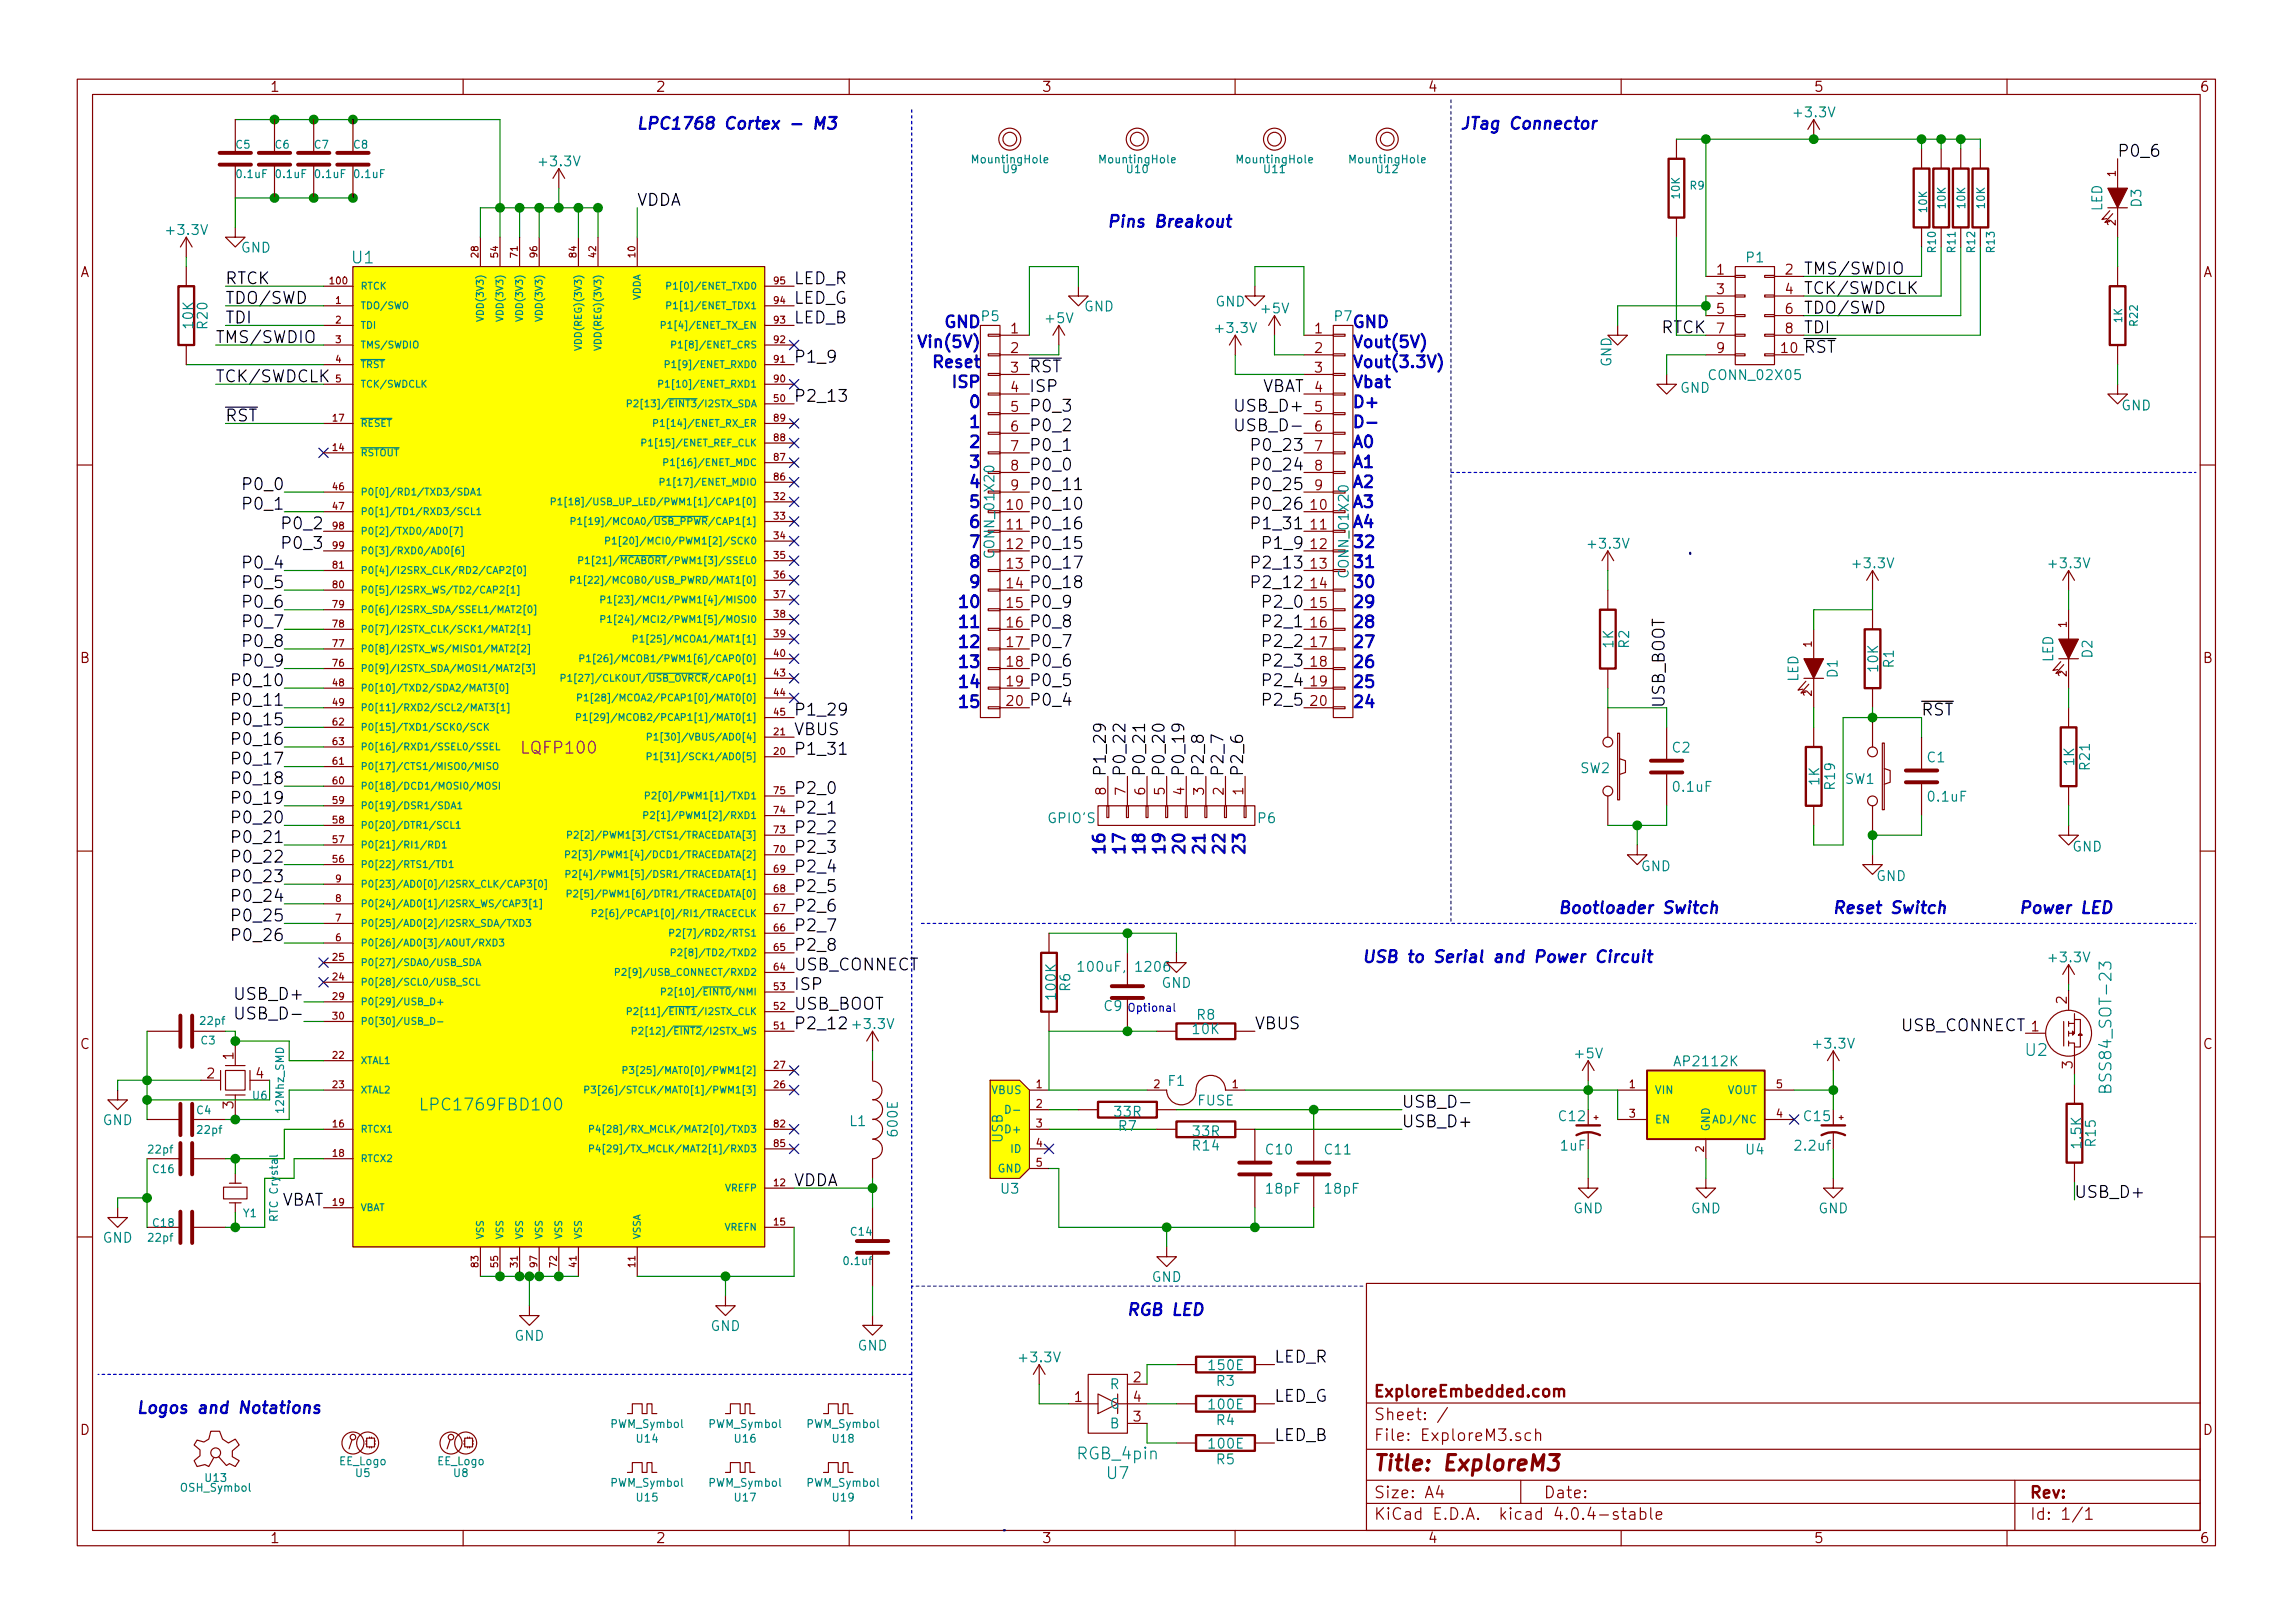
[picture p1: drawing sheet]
<svg xmlns="http://www.w3.org/2000/svg" width="297mm" height="210mm" viewBox="0 0 297 210" stroke-linecap="round" stroke-linejoin="round" font-family="sans-serif">
<defs><g id="words">
<text font-size="2.8" fill="#840000" x="178" y="190.5">Title: ExploreM3</text>
<g font-size="2.1" fill="#0000c2">
<text x="82.5" y="16.8">LPC1768 Cortex - M3</text>
<text x="189.2" y="16.8">JTag Connector</text>
<text x="143.5" y="29.5">Pins Breakout</text>
<text x="119.7" y="45.1">Vin(5V)</text>
<text x="121.2" y="47.6">Reset</text>
<text x="122.3" y="42.5">GND</text>
<text x="175.3" y="42.5">GND</text>
<text x="175.3" y="45.1">Vout(5V)</text>
<text x="175.3" y="47.6">Vout(3.3V)</text>
<text x="123.6" y="50.2">ISP</text>
<text x="125.8" y="52.8">0</text>
<text x="175.3" y="50.2">Vbat</text>
<text x="175.3" y="52.8">D+</text>
<text x="125.8" y="55.4">1</text>
<text x="125.8" y="58">2</text>
<text x="175.3" y="58">A0</text>
<text x="125.8" y="60.6">3</text>
<text x="125.8" y="63.2">4</text>
<text x="125.8" y="65.8">5</text>
<text x="175.3" y="60.6">A1</text>
<text x="175.3" y="63.2">A2</text>
<text x="175.3" y="65.8">A3</text>
<text x="125.8" y="68.4">6</text>
<text x="125.8" y="71">7</text>
<text x="175.3" y="68.4">A4</text>
<text x="175.3" y="71">32</text>
<text x="125.8" y="73.6">8</text>
<text x="125.8" y="76.1">9</text>
<text x="175.3" y="73.6">31</text>
<text x="175.3" y="76.1">30</text>
<text x="124.6" y="78.7">10</text>
<text x="124.6" y="81.3">11</text>
<text x="124.6" y="83.9">12</text>
<text x="175.3" y="78.7">29</text>
<text x="175.3" y="81.3">28</text>
<text x="175.3" y="83.9">27</text>
<text x="124.6" y="86.5">13</text>
<text x="124.6" y="89.1">14</text>
<text x="175.3" y="86.5">26</text>
<text x="175.3" y="89.1">25</text>
<text x="124.6" y="91.7">15</text>
<text x="175.3" y="91.7">24</text>
<text x="143.2" y="110.7" transform="rotate(-90 143.2 110.7)">16</text>
<text x="145.7" y="110.7" transform="rotate(-90 145.7 110.7)">17</text>
<text x="148.3" y="110.7" transform="rotate(-90 148.3 110.7)">18</text>
<text x="150.9" y="110.7" transform="rotate(-90 150.9 110.7)">19</text>
<text x="153.5" y="110.7" transform="rotate(-90 153.5 110.7)">20</text>
<text x="156.1" y="110.7" transform="rotate(-90 156.1 110.7)">21</text>
<text x="158.7" y="110.7" transform="rotate(-90 158.7 110.7)">22</text>
<text x="161.3" y="110.7" transform="rotate(-90 161.3 110.7)">23</text>
<text x="201.9" y="118.4">Bootloader Switch</text>
<text x="237.5" y="118.4">Reset Switch</text>
<text x="261.6" y="118.4">Power LED</text>
<text x="176.5" y="124.7">USB to Serial and Power Circuit</text>
<text x="146" y="170.4">RGB LED</text>
<text x="17.8" y="183.1">Logos and Notations</text>
</g>
<g font-size="2.1">
<text x="274.3" y="20.3">P0_6</text>
<text x="82.5" y="26.7">VDDA</text>
<text x="233.7" y="35.6">TMS/SWDIO</text>
<text x="29.2" y="36.8">RTCK</text>
<text x="29.2" y="39.4">TDO/SWD</text>
<text x="29.2" y="41.9">TDI</text>
<text x="102.9" y="36.8">LED_R</text>
<text x="102.9" y="39.4">LED_G</text>
<text x="102.9" y="41.9">LED_B</text>
<text x="233.7" y="40.6">TDO/SWD</text>
<text x="233.7" y="38.1">TCK/SWDCLK</text>
<text x="27.9" y="44.4">TMS/SWDIO</text>
<text x="102.9" y="47">P1_9</text>
<text x="215.1" y="43.2">RTCK</text>
<text x="233.7" y="43.2">TDI</text>
<text x="233.7" y="45.7">RST</text>
<text x="27.9" y="49.5">TCK/SWDCLK</text>
<text x="102.9" y="52.1">P2_13</text>
<text x="133.3" y="48.3">RST</text>
<text x="133.3" y="53.3">P0_3</text>
<text x="133.3" y="50.8">ISP</text>
<text x="160.5" y="53.3">USB_D+</text>
<text x="163.1" y="50.8">VBAT</text>
<text x="29.2" y="54.6">RST</text>
<text x="133.3" y="55.9">P0_2</text>
<text x="133.3" y="58.4">P0_1</text>
<text x="161" y="55.9">USB_D-</text>
<text x="162.8" y="58.4">P0_23</text>
<text x="31.9" y="63.5">P0_0</text>
<text x="133.3" y="61">P0_0</text>
<text x="133.3" y="63.5">P0_11</text>
<text x="162.8" y="61">P0_24</text>
<text x="162.8" y="63.5">P0_25</text>
<text x="31.9" y="66">P0_1</text>
<text x="37" y="68.6">P0_2</text>
<text x="37" y="71.1">P0_3</text>
<text x="133.3" y="66">P0_10</text>
<text x="133.3" y="68.6">P0_16</text>
<text x="133.3" y="71.1">P0_15</text>
<text x="162.8" y="66">P0_26</text>
<text x="162.8" y="68.6">P1_31</text>
<text x="164" y="71.1">P1_9</text>
<text x="31.9" y="76.2">P0_5</text>
<text x="31.9" y="73.7">P0_4</text>
<text x="133.3" y="73.7">P0_17</text>
<text x="133.3" y="76.2">P0_18</text>
<text x="162.8" y="73.7">P2_13</text>
<text x="162.8" y="76.2">P2_12</text>
<text x="31.9" y="83.8">P0_8</text>
<text x="31.9" y="81.3">P0_7</text>
<text x="31.9" y="78.7">P0_6</text>
<text x="133.3" y="78.7">P0_9</text>
<text x="133.3" y="81.3">P0_8</text>
<text x="133.3" y="83.8">P0_7</text>
<text x="164" y="78.7">P2_0</text>
<text x="164" y="81.3">P2_1</text>
<text x="164" y="83.8">P2_2</text>
<text x="30.7" y="88.9">P0_10</text>
<text x="31.9" y="86.4">P0_9</text>
<text x="133.3" y="86.4">P0_6</text>
<text x="133.3" y="88.9">P0_5</text>
<text x="164" y="86.4">P2_3</text>
<text x="164" y="88.9">P2_4</text>
<text x="30.7" y="94">P0_15</text>
<text x="30.7" y="91.4">P0_11</text>
<text x="102.9" y="92.7">P1_29</text>
<text x="102.9" y="95.2">VBUS</text>
<text x="133.3" y="91.4">P0_4</text>
<text x="164" y="91.4">P2_5</text>
<text x="215.6" y="91.7" transform="rotate(-90 215.6 91.7)">USB_BOOT</text>
<text x="248.9" y="92.7">RST</text>
<text x="30.7" y="101.6">P0_18</text>
<text x="30.7" y="99.1">P0_17</text>
<text x="30.7" y="96.5">P0_16</text>
<text x="102.9" y="97.8">P1_31</text>
<text x="143.3" y="100.6" transform="rotate(-90 143.3 100.6)">P1_29</text>
<text x="145.8" y="100.6" transform="rotate(-90 145.8 100.6)">P0_22</text>
<text x="148.3" y="100.6" transform="rotate(-90 148.3 100.6)">P0_21</text>
<text x="150.9" y="100.6" transform="rotate(-90 150.9 100.6)">P0_20</text>
<text x="153.4" y="100.6" transform="rotate(-90 153.4 100.6)">P0_19</text>
<text x="156" y="100.6" transform="rotate(-90 156 100.6)">P2_8</text>
<text x="158.5" y="100.6" transform="rotate(-90 158.5 100.6)">P2_7</text>
<text x="161" y="100.6" transform="rotate(-90 161 100.6)">P2_6</text>
<text x="30.7" y="104.1">P0_19</text>
<text x="30.7" y="106.7">P0_20</text>
<text x="102.9" y="107.9">P2_2</text>
<text x="102.9" y="105.4">P2_1</text>
<text x="102.9" y="102.9">P2_0</text>
<text x="30.7" y="109.2">P0_21</text>
<text x="30.7" y="111.8">P0_22</text>
<text x="102.9" y="113">P2_4</text>
<text x="102.9" y="110.5">P2_3</text>
<text x="30.7" y="114.3">P0_23</text>
<text x="30.7" y="116.8">P0_24</text>
<text x="30.7" y="119.4">P0_25</text>
<text x="102.9" y="115.6">P2_5</text>
<text x="102.9" y="118.1">P2_6</text>
<text x="30.7" y="121.9">P0_26</text>
<text x="102.9" y="123.2">P2_8</text>
<text x="102.9" y="120.6">P2_7</text>
<text x="102.9" y="125.7">USB_CONNECT</text>
<text x="30.9" y="129.5">USB_D+</text>
<text x="102.9" y="130.8">USB_BOOT</text>
<text x="102.9" y="128.3">ISP</text>
<text x="31.5" y="132.1">USB_D-</text>
<text x="102.9" y="133.3">P2_12</text>
<text x="162.6" y="133.3">VBUS</text>
<text x="246.2" y="133.6">USB_CONNECT</text>
<text x="181.6" y="143.5">USB_D-</text>
<text x="181.6" y="146">USB_D+</text>
<text x="102.9" y="153.7">VDDA</text>
<text x="36.1" y="156.2">VBAT</text>
<text x="165.1" y="176.5">LED_R</text>
<text x="165.1" y="181.6">LED_G</text>
<text x="165.1" y="186.7">LED_B</text>
</g>
<g font-size="2.1" fill="#008484">
<text x="45.6" y="34.1">U1</text>
<text x="262.4" y="136.8">U2</text>
<text x="55.2" y="143.9">LPC1769FBD100</text>
<text x="273.5" y="140.8" transform="rotate(-90 273.5 140.8)">BSS84_SOT-23</text>
<text x="139.6" y="189.1">RGB_4pin</text>
<text x="143.4" y="191.6">U7</text>
</g>
<text font-size="2.1" fill="#840084" x="67.8" y="97.6">LQFP100</text>
<text font-size="2.1" fill="#008400" x="268.7" y="155.2">USB_D+</text>
<g font-size="2.1" fill="#840000">
<text x="178" y="184">Sheet: /</text>
<text x="178" y="181">ExploreEmbedded.com</text>
<text x="178" y="186.7">File: ExploreM3.sch</text>
<text x="178" y="196.9">KiCad E.D.A. kicad 4.0.4-stable</text>
<text x="178" y="194.1">Size: A4</text>
<text x="200" y="194.1">Date:</text>
<text x="263" y="194.1">Rev:</text>
<text x="263" y="196.9">Id: 1/1</text>
</g>
<g font-size="1.8" fill="#840000">
<text x="35" y="11.9">1</text>
<text x="85" y="11.9">2</text>
<text x="135" y="11.9">3</text>
<text x="185" y="11.9">4</text>
<text x="235" y="11.9">5</text>
<text x="285" y="11.9">6</text>
<text x="10.4" y="35.9">A</text>
<text x="222.4" y="35.6">1</text>
<text x="231.3" y="35.6">2</text>
<text x="285.4" y="35.9">A</text>
<text x="222.4" y="38.1">3</text>
<text x="222.4" y="40.6">5</text>
<text x="231.3" y="38.1">4</text>
<text x="231.3" y="40.6">6</text>
<text x="131" y="43.2">1</text>
<text x="131" y="45.7">2</text>
<text x="170.3" y="43.2">1</text>
<text x="170.3" y="45.7">2</text>
<text x="222.4" y="43.2">7</text>
<text x="222.4" y="45.7">9</text>
<text x="230.8" y="45.7">10</text>
<text x="231.3" y="43.2">8</text>
<text x="131" y="48.3">3</text>
<text x="131" y="50.8">4</text>
<text x="131" y="53.3">5</text>
<text x="170.3" y="48.3">3</text>
<text x="170.3" y="50.8">4</text>
<text x="170.3" y="53.3">5</text>
<text x="131" y="55.9">6</text>
<text x="131" y="58.4">7</text>
<text x="170.3" y="55.9">6</text>
<text x="170.3" y="58.4">7</text>
<text x="131" y="61">8</text>
<text x="131" y="63.5">9</text>
<text x="170.3" y="61">8</text>
<text x="170.3" y="63.5">9</text>
<text x="130.5" y="66">10</text>
<text x="130.5" y="68.6">11</text>
<text x="130.5" y="71.1">12</text>
<text x="169.8" y="66">10</text>
<text x="169.8" y="68.6">11</text>
<text x="169.8" y="71.1">12</text>
<text x="130.5" y="73.7">13</text>
<text x="130.5" y="76.2">14</text>
<text x="169.8" y="73.7">13</text>
<text x="169.8" y="76.2">14</text>
<text x="130.5" y="78.7">15</text>
<text x="130.5" y="81.3">16</text>
<text x="130.5" y="83.8">17</text>
<text x="169.8" y="78.7">15</text>
<text x="169.8" y="81.3">16</text>
<text x="169.8" y="83.8">17</text>
<text x="10.4" y="85.9">B</text>
<text x="130.5" y="86.4">18</text>
<text x="130.5" y="88.9">19</text>
<text x="169.8" y="86.4">18</text>
<text x="169.8" y="88.9">19</text>
<text x="285.4" y="85.9">B</text>
<text x="130.5" y="91.4">20</text>
<text x="169.8" y="91.4">20</text>
<text x="143.3" y="103" transform="rotate(-90 143.3 103)">8</text>
<text x="145.8" y="103" transform="rotate(-90 145.8 103)">7</text>
<text x="148.3" y="103" transform="rotate(-90 148.3 103)">6</text>
<text x="150.9" y="103" transform="rotate(-90 150.9 103)">5</text>
<text x="153.4" y="103" transform="rotate(-90 153.4 103)">4</text>
<text x="156" y="103" transform="rotate(-90 156 103)">3</text>
<text x="158.5" y="103" transform="rotate(-90 158.5 103)">2</text>
<text x="161" y="103" transform="rotate(-90 161 103)">1</text>
<text x="267.7" y="130" transform="rotate(-90 267.7 130)">2</text>
<text x="10.4" y="135.9">C</text>
<text x="30.2" y="137.3" transform="rotate(-90 30.2 137.3)">1</text>
<text x="263.2" y="133.6">1</text>
<text x="285.4" y="135.9">C</text>
<text x="26.8" y="139.7">2</text>
<text x="30.2" y="143.6" transform="rotate(-90 30.2 143.6)">3</text>
<text x="33.2" y="139.7">4</text>
<text x="268.5" y="138.4" transform="rotate(-90 268.5 138.4)">3</text>
<text x="146.8" y="179.1">2</text>
<text x="10.4" y="185.9">D</text>
<text x="139.2" y="181.6">1</text>
<text x="146.8" y="184.1">3</text>
<text x="146.8" y="181.6">4</text>
<text x="285.4" y="185.9">D</text>
<text x="35" y="199.9">1</text>
<text x="85" y="199.9">2</text>
<text x="135" y="199.9">3</text>
<text x="185" y="199.9">4</text>
<text x="235" y="199.9">5</text>
<text x="285" y="199.9">6</text>
</g>
<g font-size="1.8" fill="#008484">
<text x="232.6" y="15.2">+3.3V</text>
<text x="70.1" y="21.5">+3.3V</text>
<text x="272.3" y="27.4" transform="rotate(-90 272.3 27.4)">LED</text>
<text x="277.4" y="26.8" transform="rotate(-90 277.4 26.8)">D3</text>
<text x="21.8" y="30.4">+3.3V</text>
<text x="31.2" y="32.7">GND</text>
<text x="226.3" y="34">P1</text>
<text x="127.2" y="41.6">P5</text>
<text x="135.6" y="41.9">+5V</text>
<text x="140.4" y="40.3">GND</text>
<text x="157.4" y="39.7">GND</text>
<text x="163.5" y="40.6">+5V</text>
<text x="172.9" y="41.6">P7</text>
<text x="25" y="42.5" transform="rotate(-90 25 42.5)">10K</text>
<text x="26.9" y="42.5" transform="rotate(-90 26.9 42.5)">R20</text>
<text x="157.7" y="43.1">+3.3V</text>
<text x="208.7" y="47.5" transform="rotate(-90 208.7 47.5)">GND</text>
<text x="217.6" y="50.9">GND</text>
<text x="221.7" y="49.2">CONN_02X05</text>
<text x="274.8" y="53.2">GND</text>
<text x="128.8" y="71.9" transform="rotate(-90 128.8 71.9)">CONN_01X20</text>
<text x="205.9" y="71.1">+3.3V</text>
<text x="174.7" y="74.5" transform="rotate(-90 174.7 74.5)">CONN_01X20</text>
<text x="240.2" y="73.6">+3.3V</text>
<text x="265.6" y="73.6">+3.3V</text>
<text x="209" y="83.9" transform="rotate(-90 209 83.9)">1K</text>
<text x="211" y="83.9" transform="rotate(-90 211 83.9)">R2</text>
<text x="232.9" y="88.4" transform="rotate(-90 232.9 88.4)">LED</text>
<text x="238" y="87.7" transform="rotate(-90 238 87.7)">D1</text>
<text x="243.3" y="87" transform="rotate(-90 243.3 87)">10K</text>
<text x="245.3" y="86.5" transform="rotate(-90 245.3 86.5)">R1</text>
<text x="266" y="85.8" transform="rotate(-90 266 85.8)">LED</text>
<text x="271" y="85.2" transform="rotate(-90 271 85.2)">D2</text>
<text x="204.7" y="100.1">SW2</text>
<text x="216.7" y="97.5">C2</text>
<text x="235.7" y="101.7" transform="rotate(-90 235.7 101.7)">1K</text>
<text x="239" y="101.5">SW1</text>
<text x="249.7" y="98.7">C1</text>
<text x="268.7" y="99.2" transform="rotate(-90 268.7 99.2)">1K</text>
<text x="270.7" y="99.7" transform="rotate(-90 270.7 99.7)">R21</text>
<text x="135.8" y="106.6">GPIO'S</text>
<text x="163" y="106.6">P6</text>
<text x="216.9" y="102.6">0.1uF</text>
<text x="237.7" y="102.2" transform="rotate(-90 237.7 102.2)">R19</text>
<text x="249.9" y="103.8">0.1uF</text>
<text x="212.5" y="112.8">GND</text>
<text x="268.4" y="110.3">GND</text>
<text x="243" y="114.1">GND</text>
<text x="140.6" y="125.9">100uF, 1206</text>
<text x="265.6" y="124.7">+3.3V</text>
<text x="136.8" y="129.3" transform="rotate(-90 136.8 129.3)">100K</text>
<text x="138.6" y="128.4" transform="rotate(-90 138.6 128.4)">R6</text>
<text x="143.1" y="131">C9</text>
<text x="150.4" y="128">GND</text>
<text x="110.7" y="133.3">+3.3V</text>
<text x="154.6" y="134">10K</text>
<text x="155.1" y="132.1">R8</text>
<text x="204.1" y="137.1">+5V</text>
<text x="235.1" y="135.8">+3.3V</text>
<text x="151.4" y="140.7">F1</text>
<text x="155.1" y="143.2">FUSE</text>
<text x="217.1" y="138.1">AP2112K</text>
<text x="13.3" y="145.7">GND</text>
<text x="110.1" y="145.9">L1</text>
<text x="116.3" y="147.1" transform="rotate(-90 116.3 147.1)">600E</text>
<text x="129.9" y="148" transform="rotate(-90 129.9 148)">USB</text>
<text x="144.4" y="144.6">33R</text>
<text x="144.9" y="146.5">R7</text>
<text x="154.6" y="149">R14</text>
<text x="154.6" y="147.2">33R</text>
<text x="164.1" y="149.5">C10</text>
<text x="171.7" y="149.5">C11</text>
<text x="202" y="145.2">C12</text>
<text x="202.2" y="149">1uF</text>
<text x="226.2" y="149.5">U4</text>
<text x="232.7" y="149">2.2uf</text>
<text x="233.8" y="145.2">C15</text>
<text x="269.6" y="148.6" transform="rotate(-90 269.6 148.6)">1.5K</text>
<text x="271.5" y="148.4" transform="rotate(-90 271.5 148.4)">R15</text>
<text x="129.7" y="154.6">U3</text>
<text x="164.1" y="154.6">18pF</text>
<text x="171.7" y="154.6">18pF</text>
<text x="13.3" y="161">GND</text>
<text x="203.8" y="157.2">GND</text>
<text x="219" y="157.2">GND</text>
<text x="235.5" y="157.2">GND</text>
<text x="149.2" y="166.1">GND</text>
<text x="66.6" y="173.7">GND</text>
<text x="92" y="172.4">GND</text>
<text x="111.1" y="174.9">GND</text>
<text x="132.3" y="176.5">+3.3V</text>
<text x="143.8" y="180">R</text>
<text x="156.7" y="177.5">150E</text>
<text x="157.6" y="179.5">R3</text>
<text x="143.7" y="182.5">G</text>
<text x="143.8" y="185">B</text>
<text x="156.7" y="182.6">100E</text>
<text x="157.6" y="184.6">R4</text>
<text x="156.7" y="187.6">100E</text>
<text x="157.6" y="189.7">R5</text>
</g>
<g font-size="1.4" fill="#008484">
<text x="30.6" y="19.2">C5</text>
<text x="30.7" y="23.1">0.1uF</text>
<text x="35.7" y="19.2">C6</text>
<text x="35.8" y="23.1">0.1uF</text>
<text x="40.7" y="19.2">C7</text>
<text x="40.9" y="23.1">0.1uF</text>
<text x="45.8" y="19.2">C8</text>
<text x="45.9" y="23.1">0.1uF</text>
<text x="126.1" y="21.2">MountingHole</text>
<text x="129.9" y="22.4">U9</text>
<text x="142.6" y="21.2">MountingHole</text>
<text x="146" y="22.4">U10</text>
<text x="160.4" y="21.2">MountingHole</text>
<text x="163.8" y="22.4">U11</text>
<text x="175" y="21.2">MountingHole</text>
<text x="178.4" y="22.4">U12</text>
<text x="217.6" y="25.7" transform="rotate(-90 217.6 25.7)">10K</text>
<text x="218.9" y="24.6">R9</text>
<text x="249.6" y="27.5" transform="rotate(-90 249.6 27.5)">10K</text>
<text x="252" y="26.9" transform="rotate(-90 252 26.9)">10K</text>
<text x="254.6" y="26.9" transform="rotate(-90 254.6 26.9)">10K</text>
<text x="257.1" y="26.9" transform="rotate(-90 257.1 26.9)">10K</text>
<text x="250.8" y="32.7" transform="rotate(-90 250.8 32.7)">R10</text>
<text x="253.3" y="32.7" transform="rotate(-90 253.3 32.7)">R11</text>
<text x="255.9" y="32.7" transform="rotate(-90 255.9 32.7)">R12</text>
<text x="258.4" y="32.7" transform="rotate(-90 258.4 32.7)">R13</text>
<text x="274.9" y="41.8" transform="rotate(-90 274.9 41.8)">1K</text>
<text x="276.9" y="42.2" transform="rotate(-90 276.9 42.2)">R22</text>
<text x="26" y="132.8">22pf</text>
<text x="26.1" y="135.3">C3</text>
<text x="32.8" y="142.4">U6</text>
<text x="128.4" y="141.7">VBUS</text>
<text x="214.4" y="141.7">VIN</text>
<text x="223.6" y="141.7">VOUT</text>
<text x="19.3" y="149.4">22pf</text>
<text x="25.5" y="144.3">C4</text>
<text x="25.7" y="146.9">22pf</text>
<text x="36.8" y="144.1" transform="rotate(-90 36.8 144.1)">12Mhz_SMD</text>
<text x="130.5" y="146.8">D+</text>
<text x="130.9" y="149.3">ID</text>
<text x="214.4" y="145.5">EN</text>
<text x="221.5" y="146.6" transform="rotate(-90 221.5 146.6)">GND</text>
<text x="222.3" y="145.5">ADJ/NC</text>
<text x="19.9" y="152">C16</text>
<text x="129.2" y="151.9">GND</text>
<text x="19.3" y="160.9">22pf</text>
<text x="19.9" y="158.9">C18</text>
<text x="31.5" y="157.7">Y1</text>
<text x="36" y="158" transform="rotate(-90 36 158)">RTC Crystal</text>
<text x="110.3" y="160.1">C14</text>
<text x="109.4" y="163.9">0.1uf</text>
<text x="79.1" y="185">PWM_Symbol</text>
<text x="91.8" y="185">PWM_Symbol</text>
<text x="104.5" y="185">PWM_Symbol</text>
<text x="26.6" y="192">U13</text>
<text x="43.9" y="189.8">EE_Logo</text>
<text x="46.1" y="191.3">U5</text>
<text x="56.6" y="189.8">EE_Logo</text>
<text x="58.8" y="191.3">U8</text>
<text x="82.5" y="186.9">U14</text>
<text x="95.2" y="186.9">U16</text>
<text x="107.9" y="186.9">U18</text>
<text x="23.5" y="193.2">OSH_Symbol</text>
<text x="79.1" y="192.6">PWM_Symbol</text>
<text x="82.5" y="194.5">U15</text>
<text x="91.8" y="192.6">PWM_Symbol</text>
<text x="95.2" y="194.5">U17</text>
<text x="104.5" y="192.6">PWM_Symbol</text>
<text x="107.9" y="194.5">U19</text>
</g>
<g font-size="1.4" fill="#840000">
<text x="274.1" y="22.9" transform="rotate(-90 274.1 22.9)">1</text>
<text x="274.1" y="29.2" transform="rotate(-90 274.1 29.2)">2</text>
<text x="234.7" y="83.8" transform="rotate(-90 234.7 83.8)">1</text>
<text x="267.7" y="81.3" transform="rotate(-90 267.7 81.3)">1</text>
<text x="267.7" y="87.6" transform="rotate(-90 267.7 87.6)">2</text>
<text x="234.7" y="90.2" transform="rotate(-90 234.7 90.2)">2</text>
<text x="134.2" y="141">1</text>
<text x="134.2" y="143.5">2</text>
<text x="149.5" y="141">2</text>
<text x="159.6" y="141">1</text>
<text x="211.1" y="141">1</text>
<text x="230.1" y="141">5</text>
<text x="134.2" y="146">3</text>
<text x="134.2" y="148.6">4</text>
<text x="211.1" y="144.8">3</text>
<text x="220.7" y="149.2" transform="rotate(-90 220.7 149.2)">2</text>
<text x="230.1" y="144.8">4</text>
<text x="134.2" y="151.1">5</text>
</g>
<text font-size="1.4" fill="#0000c2" x="146" y="131.1">Optional</text>
<g font-size="1.2" fill="#840000">
<text x="62" y="33.3" transform="rotate(-90 62 33.3)">28</text>
<text x="64.5" y="33.3" transform="rotate(-90 64.5 33.3)">54</text>
<text x="67.1" y="33.3" transform="rotate(-90 67.1 33.3)">71</text>
<text x="69.6" y="33.3" transform="rotate(-90 69.6 33.3)">96</text>
<text x="74.7" y="33.3" transform="rotate(-90 74.7 33.3)">84</text>
<text x="77.2" y="33.3" transform="rotate(-90 77.2 33.3)">42</text>
<text x="82.3" y="33.3" transform="rotate(-90 82.3 33.3)">10</text>
<text x="42.8" y="36.8">100</text>
<text x="43.5" y="39.4">1</text>
<text x="43.5" y="41.9">2</text>
<text x="100.3" y="41.9">93</text>
<text x="100.3" y="39.4">94</text>
<text x="100.3" y="36.8">95</text>
<text x="43.5" y="44.4">3</text>
<text x="43.5" y="47">4</text>
<text x="100.3" y="47">91</text>
<text x="100.3" y="44.4">92</text>
<text x="43.5" y="49.5">5</text>
<text x="100.3" y="52.1">50</text>
<text x="100.3" y="49.5">90</text>
<text x="43.1" y="58.4">14</text>
<text x="43.1" y="54.6">17</text>
<text x="100.3" y="59.7">87</text>
<text x="100.3" y="57.1">88</text>
<text x="100.3" y="54.6">89</text>
<text x="43.1" y="63.5">46</text>
<text x="100.3" y="64.8">32</text>
<text x="100.3" y="62.2">86</text>
<text x="43.1" y="66">47</text>
<text x="43.1" y="68.6">98</text>
<text x="43.1" y="71.1">99</text>
<text x="100.3" y="67.3">33</text>
<text x="100.3" y="69.8">34</text>
<text x="43.1" y="76.2">80</text>
<text x="43.1" y="73.7">81</text>
<text x="100.3" y="72.4">35</text>
<text x="100.3" y="74.9">36</text>
<text x="100.3" y="77.5">37</text>
<text x="43.1" y="83.8">77</text>
<text x="43.1" y="81.3">78</text>
<text x="43.1" y="78.7">79</text>
<text x="100.3" y="80">38</text>
<text x="100.3" y="82.5">39</text>
<text x="43.1" y="86.4">76</text>
<text x="43.1" y="88.9">48</text>
<text x="100.3" y="85.1">40</text>
<text x="100.3" y="87.6">43</text>
<text x="43.1" y="94">62</text>
<text x="43.1" y="91.4">49</text>
<text x="100.3" y="95.2">21</text>
<text x="100.3" y="90.2">44</text>
<text x="100.3" y="92.7">45</text>
<text x="43.1" y="101.6">60</text>
<text x="43.1" y="99.1">61</text>
<text x="43.1" y="96.5">63</text>
<text x="100.3" y="97.8">20</text>
<text x="43.1" y="106.7">58</text>
<text x="43.1" y="104.1">59</text>
<text x="100.3" y="107.9">73</text>
<text x="100.3" y="105.4">74</text>
<text x="100.3" y="102.9">75</text>
<text x="43.1" y="111.8">56</text>
<text x="43.1" y="109.2">57</text>
<text x="100.3" y="110.5">70</text>
<text x="100.3" y="113">69</text>
<text x="43.5" y="119.4">7</text>
<text x="43.5" y="116.8">8</text>
<text x="43.5" y="114.3">9</text>
<text x="100.3" y="118.1">67</text>
<text x="100.3" y="115.6">68</text>
<text x="43.1" y="124.5">25</text>
<text x="43.5" y="121.9">6</text>
<text x="100.3" y="125.7">64</text>
<text x="100.3" y="123.2">65</text>
<text x="100.3" y="120.6">66</text>
<text x="43.1" y="127">24</text>
<text x="43.1" y="129.5">29</text>
<text x="100.3" y="130.8">52</text>
<text x="100.3" y="128.3">53</text>
<text x="43.1" y="132.1">30</text>
<text x="43.1" y="137.2">22</text>
<text x="100.3" y="133.3">51</text>
<text x="43.1" y="141">23</text>
<text x="100.3" y="141">26</text>
<text x="100.3" y="138.4">27</text>
<text x="43.1" y="146">16</text>
<text x="43.1" y="149.9">18</text>
<text x="100.3" y="146">82</text>
<text x="100.3" y="148.6">85</text>
<text x="100.3" y="153.7">12</text>
<text x="43.1" y="156.2">19</text>
<text x="100.3" y="158.7">15</text>
<text x="62" y="164.1" transform="rotate(-90 62 164.1)">83</text>
<text x="64.5" y="164.1" transform="rotate(-90 64.5 164.1)">55</text>
<text x="67.1" y="164.1" transform="rotate(-90 67.1 164.1)">31</text>
<text x="69.6" y="164.1" transform="rotate(-90 69.6 164.1)">97</text>
<text x="72.1" y="164.1" transform="rotate(-90 72.1 164.1)">72</text>
<text x="74.7" y="164.1" transform="rotate(-90 74.7 164.1)">41</text>
<text x="82.3" y="164.1" transform="rotate(-90 82.3 164.1)">11</text>
</g>
<g font-size="1.2" fill="#008484">
<text x="46.7" y="40.1">TDO/SWO</text>
<text x="46.7" y="37.5">RTCK</text>
<text x="62.7" y="41.2" transform="rotate(-90 62.7 41.2)">VDD(3V3)</text>
<text x="65.2" y="41.2" transform="rotate(-90 65.2 41.2)">VDD(3V3)</text>
<text x="67.7" y="41.2" transform="rotate(-90 67.7 41.2)">VDD(3V3)</text>
<text x="70.3" y="41.2" transform="rotate(-90 70.3 41.2)">VDD(3V3)</text>
<text x="83" y="39.1" transform="rotate(-90 83 39.1)">VDDA</text>
<text x="87.5" y="40.1">P1[1]/ENET_TDX1</text>
<text x="87.5" y="37.5">P1[0]/ENET_TXD0</text>
<text x="46.7" y="42.6">TDI</text>
<text x="46.7" y="45.1">TMS/SWDIO</text>
<text x="46.7" y="47.7">TRST</text>
<text x="75.4" y="44.7" transform="rotate(-90 75.4 44.7)">VDD(REG)(3V3)</text>
<text x="77.9" y="44.7" transform="rotate(-90 77.9 44.7)">VDD(REG)(3V3)</text>
<text x="86.7" y="42.6">P1[4]/ENET_TX_EN</text>
<text x="87.4" y="47.7">P1[9]/ENET_RXD0</text>
<text x="88.1" y="45.1">P1[8]/ENET_CRS</text>
<text x="46.7" y="50.2">TCK/SWDCLK</text>
<text x="83.4" y="52.8">P2[13]/EINT3/I2STX_SDA</text>
<text x="86.7" y="50.2">P1[10]/ENET_RXD1</text>
<text x="46.7" y="59.1">RSTOUT</text>
<text x="46.7" y="55.3">RESET</text>
<text x="84.3" y="57.8">P1[15]/ENET_REF_CLK</text>
<text x="85.9" y="55.3">P1[14]/ENET_RX_ER</text>
<text x="46.7" y="64.2">P0[0]/RD1/TXD3/SDA1</text>
<text x="75.1" y="65.5">P1[18]/USB_UP_LED/PWM1[1]/CAP1[0]</text>
<text x="86.8" y="62.9">P1[17]/ENET_MDIO</text>
<text x="87.2" y="60.4">P1[16]/ENET_MDC</text>
<text x="46.7" y="66.7">P0[1]/TD1/RXD3/SCL1</text>
<text x="46.7" y="69.3">P0[2]/TXD0/AD0[7]</text>
<text x="46.7" y="71.8">P0[3]/RXD0/AD0[6]</text>
<text x="77" y="68">P1[19]/MCOA0/USB_PPWR/CAP1[1]</text>
<text x="81.8" y="70.5">P1[20]/MCI0/PWM1[2]/SCK0</text>
<text x="46.7" y="76.9">P0[5]/I2SRX_WS/TD2/CAP2[1]</text>
<text x="46.7" y="74.3">P0[4]/I2SRX_CLK/RD2/CAP2[0]</text>
<text x="76.9" y="75.6">P1[22]/MCOB0/USB_PWRD/MAT1[0]</text>
<text x="77.8" y="73.1">P1[21]/MCABORT/PWM1[3]/SSEL0</text>
<text x="46.7" y="82">P0[7]/I2STX_CLK/SCK1/MAT2[1]</text>
<text x="46.7" y="79.4">P0[6]/I2SRX_SDA/SSEL1/MAT2[0]</text>
<text x="81.3" y="78.2">P1[23]/MCI1/PWM1[4]/MISO0</text>
<text x="81.3" y="80.7">P1[24]/MCI2/PWM1[5]/MOSI0</text>
<text x="84.3" y="83.2">P1[25]/MCOA1/MAT1[1]</text>
<text x="46.7" y="87">P0[9]/I2STX_SDA/MOSI1/MAT2[3]</text>
<text x="46.7" y="84.5">P0[8]/I2STX_WS/MISO1/MAT2[2]</text>
<text x="46.7" y="89.6">P0[10]/TXD2/SDA2/MAT3[0]</text>
<text x="75.5" y="88.3">P1[27]/CLKOUT/USB_OVRCR/CAP0[1]</text>
<text x="78.8" y="85.8">P1[26]/MCOB1/PWM1[6]/CAP0[0]</text>
<text x="46.7" y="94.7">P0[15]/TXD1/SCK0/SCK</text>
<text x="46.7" y="92.1">P0[11]/RXD2/SCL2/MAT3[1]</text>
<text x="78.3" y="90.9">P1[28]/MCOA2/PCAP1[0]/MAT0[0]</text>
<text x="78.3" y="93.4">P1[29]/MCOB2/PCAP1[1]/MAT0[1]</text>
<text x="86.2" y="95.9">P1[30]/VBUS/AD0[4]</text>
<text x="46.7" y="99.7">P0[17]/CTS1/MISO0/MISO</text>
<text x="46.7" y="97.2">P0[16]/RXD1/SSEL0/SSEL</text>
<text x="86.4" y="98.5">P1[31]/SCK1/AD0[5]</text>
<text x="46.7" y="102.3">P0[18]/DCD1/MOSI0/MOSI</text>
<text x="46.7" y="107.4">P0[20]/DTR1/SCL1</text>
<text x="46.7" y="104.8">P0[19]/DSR1/SDA1</text>
<text x="85.8" y="106.1">P2[1]/PWM1[2]/RXD1</text>
<text x="85.9" y="103.6">P2[0]/PWM1[1]/TXD1</text>
<text x="46.7" y="112.4">P0[22]/RTS1/TD1</text>
<text x="46.7" y="109.9">P0[21]/RI1/RD1</text>
<text x="76.2" y="111.2">P2[3]/PWM1[4]/DCD1/TRACEDATA[2]</text>
<text x="76.3" y="113.7">P2[4]/PWM1[5]/DSR1/TRACEDATA[1]</text>
<text x="76.4" y="108.6">P2[2]/PWM1[3]/CTS1/TRACEDATA[3]</text>
<text x="46.7" y="117.5">P0[24]/AD0[1]/I2SRX_WS/CAP3[1]</text>
<text x="46.7" y="115">P0[23]/AD0[0]/I2SRX_CLK/CAP3[0]</text>
<text x="76.3" y="116.3">P2[5]/PWM1[6]/DTR1/TRACEDATA[0]</text>
<text x="79.6" y="118.8">P2[6]/PCAP1[0]/RI1/TRACECLK</text>
<text x="46.7" y="122.6">P0[26]/AD0[3]/AOUT/RXD3</text>
<text x="46.7" y="120.1">P0[25]/AD0[2]/I2SRX_SDA/TXD3</text>
<text x="46.7" y="125.1">P0[27]/SDA0/USB_SDA</text>
<text x="88.7" y="121.3">P2[7]/RD2/RTS1</text>
<text x="88.8" y="123.9">P2[8]/TD2/TXD2</text>
<text x="46.7" y="127.7">P0[28]/SCL0/USB_SCL</text>
<text x="46.7" y="130.2">P0[29]/USB_D+</text>
<text x="81.6" y="126.4">P2[9]/USB_CONNECT/RXD2</text>
<text x="83.5" y="131.5">P2[11]/EINT1/I2STX_CLK</text>
<text x="87.9" y="129">P2[10]/EINT0/NMI</text>
<text x="46.7" y="132.8">P0[30]/USB_D-</text>
<text x="46.7" y="137.8">XTAL1</text>
<text x="84" y="134">P2[12]/EINT2/I2STX_WS</text>
<text x="46.7" y="141.7">XTAL2</text>
<text x="79.1" y="141.7">P3[26]/STCLK/MAT0[1]/PWM1[3]</text>
<text x="83.5" y="139.1">P3[25]/MAT0[0]/PWM1[2]</text>
<text x="46.7" y="146.7">RTCX1</text>
<text x="79.3" y="146.7">P4[28]/RX_MCLK/MAT2[0]/TXD3</text>
<text x="79.3" y="149.3">P4[29]/TX_MCLK/MAT2[1]/RXD3</text>
<text x="46.7" y="150.5">RTCX2</text>
<text x="93.9" y="154.4">VREFP</text>
<text x="46.7" y="156.9">VBAT</text>
<text x="62.7" y="160.5" transform="rotate(-90 62.7 160.5)">VSS</text>
<text x="65.2" y="160.5" transform="rotate(-90 65.2 160.5)">VSS</text>
<text x="67.7" y="160.5" transform="rotate(-90 67.7 160.5)">VSS</text>
<text x="70.3" y="160.5" transform="rotate(-90 70.3 160.5)">VSS</text>
<text x="72.8" y="160.5" transform="rotate(-90 72.8 160.5)">VSS</text>
<text x="75.4" y="160.5" transform="rotate(-90 75.4 160.5)">VSS</text>
<text x="83" y="160.5" transform="rotate(-90 83 160.5)">VSSA</text>
<text x="93.9" y="159.4">VREFN</text>
</g>
</g></defs>
<g fill="none" stroke="#840000" stroke-width=".15">
<path d="M10 10.3h277v189.9h-277zM12 12.2h273v186.1h-273zM30.5 15.5v4.3M35.6 15.5v4.3M40.6 15.5v4.3M45.7 15.5v4.3M60 10.3v1.9M110 10.3v1.9M160 10.3v1.9M210 10.3v1.9M217.2 18v2.6M234.9 15.5v2.5"/>
<path d="M234.9 15.5l-.7 1.3M234.9 15.5l.8 1.3M248.9 19.3v2.5M251.5 19.3v2.5M254 19.3v2.5M256.5 19.3v2.5M260 10.3v1.9M24.1 30.7v2.6M24.1 34.5v2.6M24.1 30.7l-.7 1.3M24.1 30.7l.8 1.3M30.5 29.5v1.2h1.2l-1.2 1.3-1.3-1.3h1.3"/>
<path d="M30.5 21.3v4.3M35.6 21.3v4.3M40.6 21.3v4.3M41.9 39.6h3.8M41.9 37.1h3.8M45.7 34.5h53.4v127h-53.4zM45.7 21.3v4.3M62.2 30.7v3.8M64.8 30.7v3.8M67.3 30.7v3.8M69.8 30.7v3.8M72.4 21.8l-.8 1.3"/>
<path d="M72.4 21.8v2.6M72.4 21.8l.8 1.3M74.9 30.7v3.8M77.5 30.7v3.8M82.5 30.7v3.8M99.1 39.6h3.8M99.1 37.1h3.8M139.7 37.1v1.2h1.3l-1.3 1.3-1.3-1.3h1.3M162.6 37.1v1.2h1.2l-1.2 1.3-1.3-1.3h1.3M217.2 28.2v2.5M221 35.8h3.8M221 38.3h3.8"/>
<path d="M224.8 38.2h1.3v.3h-1.3zM224.8 35.7h1.3v.2h-1.3zM224.8 34.5h5.1v12.7h-5.1zM228.6 38.2h1.3v.3h-1.3zM228.6 35.7h1.3v.2h-1.3zM229.9 35.8h3.8M229.9 38.3h3.8M248.9 29.5v2.5M251.5 29.5v2.5M254 29.5v2.5M256.5 29.5v2.5M273 26.9h2.6"/>
<path d="M273.3 27.3l-1 1.1 .6-.1M273.7 27.7l-1 1.1 .6-.1M274.3 20.6v3.8M274.3 26.9v3.8M274.3 34.5v2.6M24.1 44.7v2.5M41.9 58.7h3.8M41.9 42.2h3.8M41.9 44.7h3.8M41.9 47.2h3.8M41.9 49.8h3.8M41.9 54.9h3.8"/>
<path d="M99.1 42.2h3.8M99.1 44.7h3.8M99.1 47.2h3.8M99.1 49.8h3.8M99.1 52.3h3.8M99.1 54.9h3.8M99.1 59.9h3.8M99.1 57.4h3.8M127 42.2h2.5v50.8h-2.5zM128 58.5h1.5v.3h-1.5zM128 56h1.5v.3h-1.5zM128 53.5h1.5v.2h-1.5z"/>
<path d="M128 50.9h1.5v.3h-1.5zM128 48.4h1.5v.2h-1.5zM128 45.8h1.5v.3h-1.5zM128 43.3h1.5v.3h-1.5zM129.5 43.4h3.8M129.5 46h3.8M129.5 48.5h3.8M129.5 51h3.8M129.5 53.6h3.8M129.5 56.1h3.8M129.5 58.7h3.8M137.2 42.2l-.8 1.2"/>
<path d="M137.2 42.2v2.5M137.2 42.2l.7 1.2M160 43.4l-.7 1.3M160 43.4v2.6M160 43.4l.8 1.3M165.1 40.9l-.8 1.3M165.1 40.9v2.5M165.1 40.9l.8 1.3M168.9 43.4h3.8M168.9 46h3.8M168.9 48.5h3.8M168.9 51h3.8"/>
<path d="M168.9 53.6h3.8M168.9 56.1h3.8M168.9 58.7h3.8M172.7 42.2h2.6v50.8h-2.6zM172.7 58.5h1.5v.3h-1.5zM172.7 56h1.5v.3h-1.5zM172.7 53.5h1.5v.2h-1.5zM172.7 50.9h1.5v.3h-1.5zM172.7 48.4h1.5v.2h-1.5zM172.7 45.8h1.5v.3h-1.5zM172.7 43.3h1.5v.3h-1.5zM209.5 42.2v1.2h1.3l-1.3 1.3-1.2-1.3h1.2"/>
<path d="M215.9 48.5v1.3h1.3l-1.3 1.2-1.3-1.2h1.3M221 43.4h3.8M221 46h3.8M221 40.9h3.8M224.8 45.8h1.3v.3h-1.3zM224.8 43.3h1.3v.3h-1.3zM224.8 40.8h1.3v.2h-1.3zM228.6 45.8h1.3v.3h-1.3zM228.6 43.3h1.3v.3h-1.3zM228.6 40.8h1.3v.2h-1.3zM229.9 43.4h3.8M229.9 46h3.8"/>
<path d="M229.9 40.9h3.8M274.3 49.8v1.2h1.3l-1.3 1.3-1.3-1.3h1.3M274.3 44.7v2.5M10 60.2h2M41.9 63.7h3.8M41.9 66.3h3.8M41.9 68.8h3.8M41.9 71.4h3.8M41.9 73.9h3.8M41.9 76.4h3.8M41.9 79h3.8M99.1 65h3.8"/>
<path d="M99.1 67.6h3.8M99.1 70.1h3.8M99.1 72.6h3.8M99.1 75.2h3.8M99.1 62.5h3.8M99.1 77.7h3.8M128 78.9h1.5v.2h-1.5zM128 76.3h1.5v.3h-1.5zM128 73.8h1.5v.2h-1.5zM129.5 61.2h3.8M129.5 63.7h3.8M129.5 66.3h3.8"/>
<path d="M129.5 68.8h3.8M129.5 71.4h3.8M129.5 73.9h3.8M129.5 76.4h3.8M129.5 79h3.8M168.9 61.2h3.8M168.9 63.7h3.8M168.9 66.3h3.8M168.9 68.8h3.8M168.9 71.4h3.8M168.9 73.9h3.8M168.9 76.4h3.8"/>
<path d="M168.9 79h3.8M172.7 78.9h1.5v.2h-1.5zM172.7 76.3h1.5v.3h-1.5zM172.7 73.8h1.5v.2h-1.5zM172.7 71.2h1.5v.3h-1.5zM172.7 68.7h1.5v.3h-1.5zM172.7 66.2h1.5v.2h-1.5zM172.7 63.6h1.5v.3h-1.5zM172.7 61.1h1.5v.2h-1.5zM208.3 71.4v2.5M208.3 76.4v2.6M208.3 71.4l-.8 1.2"/>
<path d="M208.3 71.4l.7 1.2M242.6 73.9v2.5M242.6 79v2.5M242.6 73.9l-.8 1.3M242.6 73.9l.7 1.3M268 73.9v2.5M268 79v3.8M268 73.9l-.8 1.3M268 73.9l.7 1.3M285 60.2h2M41.9 91.7h3.8M41.9 81.5h3.8"/>
<path d="M41.9 84.1h3.8M41.9 86.6h3.8M41.9 89.1h3.8M41.9 99.3h3.8M41.9 94.2h3.8M41.9 96.8h3.8M99.1 87.9h3.8M99.1 98h3.8M99.1 85.3h3.8M99.1 95.5h3.8M99.1 90.4h3.8M99.1 93h3.8"/>
<path d="M99.1 80.3h3.8M99.1 82.8h3.8M128 91.6h1.5v.2h-1.5zM128 89h1.5v.3h-1.5zM128 86.5h1.5v.2h-1.5zM128 83.9h1.5v.3h-1.5zM128 81.4h1.5v.3h-1.5zM129.5 91.7h3.8M129.5 81.5h3.8M129.5 84.1h3.8M129.5 86.6h3.8M129.5 89.1h3.8"/>
<path d="M168.9 91.7h3.8M168.9 81.5h3.8M168.9 84.1h3.8M168.9 86.6h3.8M168.9 89.1h3.8M172.7 91.6h1.5v.2h-1.5zM172.7 89h1.5v.3h-1.5zM172.7 86.5h1.5v.2h-1.5zM172.7 83.9h1.5v.3h-1.5zM172.7 81.4h1.5v.3h-1.5zM208.3 86.6v2.5M208.3 91.7v3.8"/>
<path d="M209.5 95h.3v8.6h-.3zM209.8 98.3l.8 .2v1.6l-.8 .2M215.9 94.2v4.3M233.7 87.9h2.5M233.9 88.3l-1 1.1 .7-.1M234.3 88.6l-1 1.2 .6-.1M234.9 81.5v3.8M234.9 87.9v3.8M234.9 94.2v2.6M242.6 89.1v2.6M242.6 93v3.8M243.8 96.3h.3v8.6h-.3z"/>
<path d="M244.1 99.6l.8 .2v1.5l-.8 .3M248.9 95.5v4.3M266.7 85.3h2.5M267 85.7l-1.1 1.2 .7-.2M267.3 86.1l-1 1.1 .7-.1M268 85.3v3.8M268 91.7v2.5M10 110.3h2M41.9 119.6h3.8M41.9 117.1h3.8M41.9 114.5h3.8M41.9 101.8h3.8"/>
<path d="M41.9 112h3.8M41.9 109.5h3.8M41.9 106.9h3.8M41.9 104.4h3.8M99.1 110.7h3.8M99.1 108.2h3.8M99.1 105.7h3.8M99.1 103.1h3.8M99.1 118.4h3.8M99.1 115.8h3.8M99.1 113.3h3.8M142.2 104.4h20.4v2.5h-20.4z"/>
<path d="M143.4 104.4h.2v1.5h-.2zM143.5 100.6v3.8M145.9 104.4h.3v1.5h-.3zM146 100.6v3.8M148.5 104.4h.2v1.5h-.2zM148.6 100.6v3.8M151 104.4h.3v1.5h-.3zM151.1 100.6v3.8M153.5 104.4h.3v1.5h-.3zM153.7 100.6v3.8M156.1 104.4h.2v1.5h-.2zM156.2 100.6v3.8"/>
<path d="M158.6 104.4h.3v1.5h-.3zM158.7 100.6v3.8M161.2 104.4h.2v1.5h-.2zM161.3 100.6v3.8M208.3 103.1v3.8M212.1 109.5v1.2h1.3l-1.3 1.3-1.3-1.3h1.3M215.9 100.1v4.3M234.9 104.4v2.5M242.6 110.7v1.3h1.2l-1.2 1.3-1.3-1.3h1.3M242.6 104.4v3.8M248.9 101.3v4.4M268 106.9v1.3h1.2l-1.2 1.3-1.3-1.3h1.3"/>
<path d="M268 101.8v2.6M285 110.3h2M19 133.6h4.4M24.9 133.6h4.3M26 139.9h2.6M28.6 138.7v2.5M29.2 138.7h2.5v2.5h-2.5zM29.2 138h2.5M30.5 135.5v2.5M32.4 138.7v2.5M32.4 139.9h2.5M41.9 122.2h3.8"/>
<path d="M41.9 132.3h3.8M41.9 137.4h3.8M41.9 127.2h3.8M41.9 124.7h3.8M41.9 129.8h3.8M99.1 133.6h3.8M99.1 131.1h3.8M99.1 128.5h3.8M99.1 126h3.8M99.1 123.4h3.8M99.1 120.9h3.8M99.1 138.7h3.8"/>
<path d="M113 133.6v2.5M113 137.4v2.5M113 133.6l-.7 1.3M113 133.6l.8 1.3M128.3 139.9h3.8l1.2 1.3v10.2l-1.2 1.2h-3.8zM135.9 120.9v2.5M135.9 131.1v2.5M146 123.4v4.4M146 129.3v4.3M149.9 133.6h2.5M152.4 123.4v1.3h-1.3l1.3 1.3 1.3-1.3h-1.3M160 133.6h2.6"/>
<path d="M205.7 137.4v2.5M205.7 137.4l-.7 1.3M205.7 137.4l.8 1.3M237.5 136.1l.8 1.3M237.5 136.1v2.6M237.5 136.1l-.8 1.3M262.4 133.9h2.5M267.3 132.3v3.2M268 135.1h.7v4.1M268 125v2.5M268 128.3v2.5M268 132.3v.7"/>
<path d="M268 133.6v.6M268 134.9v.6M268 132.6h.7M268 125l-.8 1.2M268 125l.7 1.2M268.5 133.6l.2 .3-.2 .2zM268.7 131.3v2.6h-.7M268.7 132.1h.8v3.5h-.8M269.5 133.9l.2 .2h-.5zM15.2 141.2v1.3h1.3l-1.3 1.3-1.2-1.3h1.2M15.2 156.5v1.2h1.3l-1.3 1.3-1.2-1.3h1.2M19 145h4.4"/>
<path d="M19 159h4.4M19 150.1h4.4M24.9 145h4.3M24.9 159h4.3M24.9 150.1h4.3M29 153.8h3v1.5h-3zM29.2 141.9h2.5M29.7 153.3h1.5M29.7 155.8h1.5M30.5 141.9v2.5M30.5 152v1.3M30.5 155.8v1.3"/>
<path d="M41.9 141.2h3.8M41.9 150.1h3.8M41.9 146.3h3.8M41.9 156.5h3.8M99.1 141.2h3.8M99.1 159h3.8M99.1 153.9h3.8M99.1 146.3h3.8M99.1 148.8h3.8M113 150.1v2.5M113 156.5v4.3M113.1 145a1.3 1.3 0 0 1 1.2 1.3 1.3 1.3 0 0 1-1.2 1.3 1.27 1.27 0 0 1 1.2 1.2 1.27 1.27 0 0 1-1.2 1.3"/>
<path d="M113.1 142.4a1.3 1.3 0 0 1 1.2 1.3 1.3 1.3 0 0 1-1.2 1.3M113.1 140a1.22 1.22 0 0 1 1.1 1.3 1.22 1.22 0 0 1-1.1 1.2M133.3 141.2h2.6M133.3 146.3h2.6M133.3 148.8h2.6M133.3 143.8h2.6M133.3 151.4h2.6M139.7 143.8h2.5M148.6 141.2h2.5a1.93 1.93 0 0 0 2.1 1.9 1.93 1.93 0 0 0 1.8-2.2 1.91 1.91 0 0 1 2-1.6 1.91 1.91 0 0 1 1.7 1.9h2.6M149.9 146.3h2.5M149.9 143.8h2.5M160 146.3h2.6v4.3"/>
<path d="M162.6 152.1v4.4M170.2 146.3v4.3M170.2 152.1v4.4M205.7 152.6v1.3h-1.2l1.2 1.3 1.3-1.3h-1.3M205.7 146.8v2M206.5 144.8h.5M206.8 144.5v.5M209.5 145h3.9M209.5 141.2h3.9M221 152.6v1.3h-1.3l1.3 1.3 1.2-1.3h-1.2M221 147.6v2.5M228.6 145h3.8"/>
<path d="M228.6 141.2h3.8M237.5 152.6v1.3h-1.3l1.3 1.3 1.3-1.3h-1.3M237.5 146.8v2M238.3 144.8h.5M238.5 144.5v.5M268.7 140.5v2.5M268.7 150.6v2.6M10 160.2h2M62.2 161.5v3.8M64.8 161.5v3.8M67.3 161.5v3.8M68.6 169.2v1.2h1.2l-1.2 1.3-1.3-1.3h1.3"/>
<path d="M69.8 161.5v3.8M72.4 161.5v3.8M74.9 161.5v3.8M82.5 161.5v3.8M94 167.9v1.3h1.2l-1.2 1.2-1.3-1.2h1.3M113 170.4v1.3h1.3l-1.3 1.3-1.2-1.3h1.2M113 162.3v4.3M134.6 176.8l.8 1.2M134.6 176.8v2.5M134.6 176.8l-.7 1.2M141 178h5v7.7h-5zM146 179.3h2.6"/>
<path d="M151.1 161.5v1.3h-1.2l1.2 1.3 1.3-1.3h-1.3M152.4 176.8h2.5M162.6 176.8h2.5M177 166.3h108v32h-108zM285 160.2h2M28.3 188.7l1 1.2 .4-.3 .8 .4 .5-.8-.9-.5v-.7l.9-.8-.5-.8-.9 .5-.8-.5-.4-1h-1.1l-.2 1-.7 .4-.9-.2-.4 .6 .8 .6v.8l-.8 .6 .4 .8 1-.3 .6 .3 .6-1.2M45.6 186.6l-.4 1.1M47.4 187.1h.1M47.4 186.7h.1M47.5 186.3h1v1.1h-1zM47.9 186.2v.1M47.9 187.4v.2"/>
<path d="M48.1 186.2v.1M48.1 187.4v.2M48.5 187.1h.1M48.5 186.7h.1M58.3 186.6l-.4 1.1M60 198.3v1.9M60.1 187.1h.1M60.1 186.7h.1M60.2 186.3h1v1.1h-1zM60.6 186.2v.1M60.6 187.4v.2M60.8 186.2v.1"/>
<path d="M60.8 187.4v.2M61.2 187.1h.1M61.2 186.7h.1M81.3 190.7h.6v-1.2h1.3v1.2h.6v-1.2h.7v1.2h.6M81.3 183.1h.6v-1.2h1.3v1.2h.6v-1.2h.7v1.2h.6M94 190.7h.6v-1.2h1.3v1.2h.6v-1.2h.7v1.2h.6M94 183.1h.6v-1.2h1.3v1.2h.6v-1.2h.7v1.2h.6M106.7 183.1h.6v-1.2h1.3v1.2h.6v-1.2h.7v1.2h.6M106.7 190.7h.6v-1.2h1.3v1.2h.6v-1.2h.7v1.2h.6M110 198.3v1.9M138.4 181.9h3.8M142.2 180.6l2.6 1.3-2.6 1.2z"/>
<path d="M144.8 181.9h3.8M146 184.4h2.6M152.4 181.9h2.5M152.4 186.9h2.5M160 198.3v1.9M162.6 181.9h2.5M162.6 186.9h2.5M177 194.8h108M177 191.8h108M177 187.8h108M177 181.8h108M186.4 192.5l-.3 1h.9"/>
<path d="M186.8 193v1M187.5 182.3l-1.3 2M196.9 185.7a.37 .37 0 0 0-.6 .1v.1a.54 .54 0 0 0 .6 .3l.1 .1-.1 .2-.1 .1-.5-.1M197 191.8v3M198.3 185.7l-.5-.1-.2 .3v.6l.2 .1 .5-.1M198.9 185.7a.38 .38 0 0 1 .7 .1v.8M198.9 185.1v1.5M209.6 195.9a.37 .37 0 0 0-.6 .1v.1a.54 .54 0 0 0 .6 .3l.1 .1-.1 .2-.2 .1-.4-.1M210 198.3v1.9M210.1 195.8h.5M210.3 195.3v1.3l.2 .2h.1M211.2 195.9l.1-.1 .4 .1 .1 .9"/>
<path d="M211.8 196.2l-.5 .1-.2 .2 .1 .2 .1 .1 .5-.1M212.5 195.9a.48 .48 0 0 1 .6 .1l.1 .1-.1 .6a.48 .48 0 0 1-.6 0M212.5 195.3v1.5M213.8 195.3v1.3l.2 .2M214.6 196.3l.7-.1-.1-.3-.4-.1-.2 .2v.7l.2 .1 .4-.1M260 198.3v1.9M261 191.8v6.5M269.7 195.2l-1.2 2M270.2 195.8l.4-.5v1.5M270.2 196.8h.8"/>
<circle cx="130.8" cy="18" r=".89"/>
<circle cx="130.8" cy="18" r="1.42"/>
<circle cx="147.3" cy="18" r=".89"/>
<circle cx="147.3" cy="18" r="1.42"/>
<circle cx="165.1" cy="18" r=".89"/>
<circle cx="165.1" cy="18" r="1.42"/>
<circle cx="179.7" cy="18" r=".89"/>
<circle cx="179.7" cy="18" r="1.42"/>
<circle cx="208.3" cy="96.1" r=".63"/>
<circle cx="242.6" cy="97.4" r=".63"/>
<circle cx="208.3" cy="102.5" r=".63"/>
<circle cx="242.6" cy="103.8" r=".63"/>
<circle cx="268" cy="133.9" r="2.97"/>
<circle cx="27.9" cy="188.2" r=".63"/>
<circle cx="45.7" cy="186.2" r=".36"/>
<circle cx="45.7" cy="186.9" r="1.42"/>
<circle cx="47.6" cy="186.9" r="1.42"/>
<circle cx="58.4" cy="186.2" r=".36"/>
<circle cx="58.4" cy="186.9" r="1.42"/>
<circle cx="60.3" cy="186.9" r="1.42"/>
</g>
<path d="M200.8 188.4h1.2l-.7 .8a.48 .48 0 0 1 .6 .4l-.1 .5-.2 .2-.2 .1h-.6l-.3-.1" fill="none" stroke="#840000" stroke-width=".41"/>
<g fill="none" stroke="#840000" stroke-width=".3">
<path d="M23.1 37.1h2v7.6h-2zM216.2 20.6h2v7.6h-2zM247.9 21.8h2v7.7h-2zM250.4 21.8h2.1v7.7h-2.1zM253 21.8h2v7.7h-2zM255.5 21.8h2.1v7.7h-2.1zM273.3 37.1h2v7.6h-2zM207.3 79h2v7.6h-2zM233.9 96.8h2.1v7.6h-2.1zM241.6 81.5h2v7.6h-2zM267 94.2h2v7.6h-2zM134.9 123.4h2v7.7h-2z"/>
<path d="M152.4 132.6h7.6v2h-7.6zM142.2 142.7h7.7v2.1h-7.7zM152.4 145.3h7.6v2h-7.6zM204.2 147.1a3.2 3.2 0 0 1 3.1 0M204.2 145.8h3.1M236 147.1a3.2 3.2 0 0 1 3 0M236 145.8h3M267.7 143h2v7.6h-2zM154.9 175.8h7.7v2h-7.7zM154.9 180.8h7.7v2.1h-7.7zM154.9 185.9h7.7v2.1h-7.7zM201.3 180.1a.38 .38 0 0 1 .7 0v.8"/>
<path d="M202 180.1a.36 .36 0 0 1 .3-.2 .36 .36 0 0 1 .3 .2v.8"/>
</g>
<g fill="#840000" stroke="#840000" stroke-width=".15">
<path d="M233.7 85.3h2.5l-1.3 2.6z"/>
<path d="M266.7 82.8h2.5l-1.2 2.5z"/>
<path d="M273 24.4h2.6l-1.3 2.5z"/>
</g>
<g fill="none" stroke="#840000" stroke-width=".51">
<path d="M28.4 19.8h4.1M33.5 19.8h4.1M38.6 19.8h4.1M43.7 19.8h4.1M28.4 21.3h4.1M33.5 21.3h4.1M38.6 21.3h4.1M43.7 21.3h4.1M213.9 98.5h4M246.9 99.8h4.1M213.9 100.1h4M246.9 101.3h4.1"/>
<path d="M23.4 131.6v4M24.9 131.6v4M144 127.8h4.1M144 129.3h4.1M23.4 143v4.1M23.4 148.1v4M23.4 157v4M24.9 143v4.1M24.9 148.1v4M24.9 157v4M160.5 152.1h4.1M160.5 150.6h4.1"/>
<path d="M168.1 152.1h4.1M168.1 150.6h4.1M111 160.8h4.1M111 162.3h4.1"/>
</g>
<g fill="none" stroke="#000" stroke-width=".15">
<path d="M29.2 52.8h4.2M133.3 46.4h4.2M137.8 58.3h.9M160.1 54.3v1.2a.48 .48 0 0 0 .5 .3 .48 .48 0 0 0 .4-.3v-1.2M233.7 43.9h4.1M139.2 72.1h1l-.7 1.5M139.2 63.4h.9M108.7 97.7h.9M148.3 93.8v.9M248.9 90.9h4.2M107.3 105.3h.9M30.6 130.5v1.2a.48 .48 0 0 0 .4 .3 .48 .48 0 0 0 .5-.3v-1.2"/>
<path d="M189.2 142.8h1.2"/>
</g>
<g fill="none" stroke="#0000c2" stroke-width=".3">
<path d="M105.6 16.7l.2-1.5 .4 1.1 .6-1.1-.2 1.5M107.4 15.2h1l-.6 .5a.39 .39 0 0 1 .5 .3l-.1 .4-.1 .2-.7 .1-.1-.2M206.4 15.7l-.1 1M206.9 15.7h-.3l-.2 .3M159 28.4h.5M159.2 27.9l-.1 1.3 .2 .2h.1M119 43.5l.5 1.5 .5-1.5M175.6 53.8a.77 .77 0 0 1 .9 .8 .77 .77 0 0 1-.9 .7zM177.1 54.8h1.2M186.3 45.8a1.75 1.75 0 0 1 0 2.4M221.8 117.4a.36 .36 0 0 1 .3-.1 .36 .36 0 0 1 .3 .2l-.1 .8M221.9 116.8l-.2 1.5"/>
<path d="M251.3 117.4a.36 .36 0 0 1 .3-.1 .36 .36 0 0 1 .3 .2l-.1 .8M209.8 123.6l-.3 .1-.2 .2M210.9 123.7a.5 .5 0 0 0-.7 .2l-.1 .5 .2 .2h.1h.4M211.6 123.6l-.1 .8a.37 .37 0 0 0 .3 .3 .37 .37 0 0 0 .3-.2M212.2 123.6l-.1 1M213 123.6l-.2 1M213 123.1v.2l.1-.1-.1-.1v.2M213.5 123.6h.6M213.8 123.1l-.2 1.3 .2 .2h.1M39.5 182.2a.36 .36 0 0 1 .3-.2 .36 .36 0 0 1 .3 .3l-.1 .8M41.4 182.1a.39 .39 0 0 0-.6 .2v.2l.5 .1a.29 .29 0 0 1-.2 .5l-.4-.1"/>
</g>
<g fill="#ff0" stroke="#ff0" stroke-width=".13">
<path d="M213.4 138.7h15.2v8.9h-15.2z"/>
<path d="M45.7 34.5h53.4v127h-53.4z"/>
<path d="M128.3 139.9h3.8l1.2 1.3v10.2l-1.2 1.2h-3.8z"/>
</g>
<path d="M213.4 138.7h15.2v8.9h-15.2z" fill="none" stroke="#840000" stroke-width=".25"/>
<g fill="none" stroke="#000084" stroke-width=".15">
<path d="M41.3 58.1l1.2 1.2M42.5 58.1l-1.2 1.2M102.3 59.3l1.2 1.2M102.3 44.1l1.2 1.2M102.3 49.2l1.2 1.2M102.3 54.2l1.2 1.3M102.3 56.8l1.2 1.2M103.5 59.3l-1.2 1.2M103.5 44.1l-1.2 1.2M103.5 49.2l-1.2 1.2M103.5 54.2l-1.2 1.3M103.5 56.8l-1.2 1.2"/>
<path d="M102.3 66.9l1.2 1.3M102.3 61.9l1.2 1.2M102.3 69.5l1.2 1.2M102.3 72l1.2 1.2M102.3 74.6l1.2 1.2M102.3 77.1l1.2 1.2M102.3 79.6l1.2 1.3M102.3 64.4l1.2 1.2M103.5 66.9l-1.2 1.3M103.5 61.9l-1.2 1.2M103.5 69.5l-1.2 1.2M103.5 72l-1.2 1.2"/>
<path d="M103.5 74.6l-1.2 1.2M103.5 77.1l-1.2 1.2M103.5 79.6l-1.2 1.3M103.5 64.4l-1.2 1.2M102.3 82.2l1.2 1.2M102.3 84.7l1.2 1.2M102.3 87.3l1.2 1.2M102.3 89.8l1.2 1.2M103.5 82.2l-1.2 1.2M103.5 84.7l-1.2 1.2M103.5 87.3l-1.2 1.2M103.5 89.8l-1.2 1.2"/>
<path d="M41.3 124.1l1.2 1.2M41.3 126.6l1.2 1.3M42.5 124.1l-1.2 1.2M42.5 126.6l-1.2 1.3M102.3 138.1l1.2 1.2M103.5 138.1l-1.2 1.2M102.3 148.2l1.2 1.2M102.3 140.6l1.2 1.2M102.3 145.7l1.2 1.2M103.5 148.2l-1.2 1.2M103.5 140.6l-1.2 1.2M103.5 145.7l-1.2 1.2"/>
<path d="M135.3 148.2l1.2 1.2M136.5 148.2l-1.2 1.2M231.8 144.4l1.2 1.2M233 144.4l-1.2 1.2"/>
</g>
<g fill="none" stroke="#008484" stroke-width=".15">
<path d="M86.4 39.6l.4-.1 .1-.3-.2-.1h-.3v.9M86.4 37.1l.4-.1 .1-.3-.2-.1h-.3v.9M135.3 20.8l.4-.1v-.2l-.3-.1-.1 .2v.5h.4M151.8 20.8l.4-.1v-.2l-.3-.1-.1 .2v.5h.4M169.5 20.8l.5-.1v-.2l-.3-.1-.2 .2 .1 .5h.4M184.1 20.8l.5-.1v-.2l-.3-.1-.2 .2 .1 .5h.4M46.7 46.6h3.1M46.7 58h5M46.7 54.2h4.1M61.7 41l.9 .3-.9 .3M64.3 41l.9 .3-.9 .3M66.8 41l.9 .3-.9 .3"/>
<path d="M69.3 41l.9 .3-.9 .3M74.4 44.8l.9 .3-.9 .3M77 44.8l.9 .3-.9 .3M81.3 52.3l.4-.1 .1-.3-.2-.1h-.3v.9M82.1 51.9l.4-.1 .2 .3-.6 .6h.6M83.2 57.4l.4-.1v-.3l-.1-.1h-.3v.9M83.3 51.7h-.2v1.3h.2M84.7 54.8h.4l.1-.3-.2-.1h-.3v.8M85.3 49.8l.5-.1v-.3l-.1-.1h-.4v.9M85.5 54.6l.3-.2v.8M85.5 55.2h.6M85.7 42.1h.4l.1-.3-.2-.1h-.3v.8"/>
<path d="M86 59.9h.4l.1-.4-.1-.1h-.4v.9M86.2 47.2h.4l.1-.4-.2-.1h-.3v.9M86.2 49.5l.3-.2v.9M86.2 50.2h.5M86.6 51.7h3.7M87 44.7l.5-.1v-.3l-.1-.1h-.4v.9M87 47l.3-.3v.9M87 47.6h.6M57.5 68.4l.1-.1a.5 .5 0 0 1 .3 .4 .5 .5 0 0 1-.2 .5l-.2-.1zM57.7 71l.1-.1a.5 .5 0 0 1 .4 .4 .5 .5 0 0 1-.3 .4l-.2-.1zM58.5 68.2h-.2v1.3h.2M58.8 70.8h-.3v1.3h.3"/>
<path d="M58.8 68.3h.6l-.4 .9M59.5 70.9h-.3a.73 .73 0 0 0-.1 .8h.4l.1-.3-.2-.2h-.3v.2M59.6 68.2h.2v1.3h-.2M59.8 63.3l-.3-.1-.1 .1v.3l.3 .1 .1 .3-.1 .1h-.4M59.8 65.8h-.3l-.1 .1v.2l.3 .2 .1 .2-.1 .2-.4-.1M59.8 70.8h.2v1.3h-.2M60.2 63.2a.45 .45 0 0 1 .5 .5 .45 .45 0 0 1-.5 .4zM60.7 65.9a.34 .34 0 0 0-.4 0 .34 .34 0 0 0-.1 .4l.1 .3h.4M61 64.1l.3-.9 .3 .9M61.1 63.9h.4M61.1 65.8v.9h.4M61.8 66l.2-.2v.9"/>
<path d="M61.8 66.7h.5M61.8 63.5l.3-.3v.9M61.8 64.1h.5M63.9 76.4h.5v-.4l-.1-.1h-.4v.9M64.8 73.9l.4-.1 .1-.3-.2-.1h-.3v.9M64.8 76l.3-.1 .2 .3-.6 .6h.6M65.6 73.5l.4-.1 .1 .3-.5 .6h.5M65.9 75.9h-.2v1.2h.2M66.2 78.5h.5M66.2 76.2l.3-.3v.9M66.2 76.8h.5M66.4 78.5v.9"/>
<path d="M66.8 73.3h-.3v1.3h.3M67 78.6l.3-.1 .2 .2-.6 .7h.6M67 75.9h.2v1.2h-.2M67.1 73.5l.2-.1a.5 .5 0 0 1 .3 .4 .5 .5 0 0 1-.3 .5l-.2-.2zM67.8 73.3h.2v1.3h-.2M68.1 78.4h-.2v1.3h.2M68.5 78.6l.1-.1a.5 .5 0 0 1 .3 .4 .5 .5 0 0 1-.2 .5l-.3-.2zM69.2 78.4h.2v1.3h-.2M71.4 65l.5-.1v-.3l-.1-.1h-.4v.9M72.3 64.8l.2-.3v.9M72.3 65.4h.5M73.4 64.4h-.2v1.3h.2"/>
<path d="M73.7 64.8l.3-.3v.9M73.7 65.4h.5M73.9 75.2l.5-.1v-.3l-.1-.1h-.4v.9M74 67.5h.4l.1-.3-.2-.1h-.3v.8M74.7 64.9l-.1-.1v-.2l.3-.1 .2 .2-.1 .2-.4 .1-.1 .2 .2 .2h.3l.1-.2v-.1l-.2-.2M74.8 74.9l.3-.2v.9M74.8 75.6h.5M74.9 67.3l.2-.2v.8M74.9 67.9h.5M75 72.6h.4l.1-.4-.2-.1h-.3v.9M75.8 72.4l.3-.3v.9M75.8 73h.6"/>
<path d="M75.9 74.6h-.2v1.3h.2M76 67h-.2v1.2h.2M76.2 74.8l.4-.1 .1 .2-.5 .7h.5M76.3 67.3l.2-.2v.8M76.3 67.9h.5M77 72.1h-.2v1.2h.2M77.3 72.2l.3-.1 .2 .3-.6 .6h.6M77.9 77.7l.4-.1v-.3l-.1-.1h-.3v.9M78.5 70.1l.4-.1v-.3l-.1-.1h-.3v.9M78.7 77.5l.3-.3v.9M78.7 78.1h.5M79.3 69.8l.3-.2v.9"/>
<path d="M79.3 70.5h.5M79.8 77.1h-.2v1.3h.2M79.8 79.7h-.2v1.2h.2M80.1 77.3l.4-.1 .1 .3-.5 .6h.5M80.1 79.9l.4-.1 .1 .2-.5 .6h.5M80.3 72h6.1M80.4 69.5h-.2v1.3h.2M80.7 69.7l.4-.1 .2 .2-.6 .7h.6M80.9 77.2h.6l-.3 .4h.2l.1 .1-.1 .3-.1 .1-.4-.1M84.7 66.9h7M85.5 62.5l.5-.1v-.3l-.1-.1h-.4v.9M86.4 62.2l.2-.2v.9"/>
<path d="M86.4 62.9h.5M97.6 64.4h.2v1.3h-.2M60.7 93.7l-.7 1.1M61.5 93.8l-.3-.1-.2 .1v.3l.4 .1 .1 .3-.2 .1h-.3M61.6 99.7v-.9l.4 .6 .3-.6v.9M62.3 96.3h-.3l-.2 .1v.2l.4 .2 .1 .2-.2 .1h-.3M62.4 93.8a.34 .34 0 0 0-.5 0 .34 .34 0 0 0-.1 .4l.2 .4 .4-.1M62.6 88.6h.5M62.7 98.8v.9M62.7 91.2h.5M62.8 93.7v.9M62.8 88.6v.9"/>
<path d="M62.9 94.1l.4 .5M63 91.2v.9M63.1 96.3h-.3l-.1 .1v.2l.3 .2 .1 .2-.1 .1h-.4M63.3 93.7l-.5 .5M63.3 88.6h.6l-.3 .4h.2l.1 .1-.1 .4h-.1h-.4M63.4 91.2h.6l-.3 .3 .2 .1 .1 .1v.3l-.2 .1-.4-.1M63.5 96.7h.3M63.6 98.9l-.4-.1-.1 .1v.3l.4 .1 .1 .2-.2 .2h-.3M63.9 98.9l.2-.1 .3 .1a.56 .56 0 0 1-.1 .8h-.3a.75 .75 0 0 1-.1-.8zM63.9 96.3h-.4v.8h.4M64.3 96.3v.8h.4M64.5 88.6h-.2v1.2h.2"/>
<path d="M64.6 91.1h-.2v1.3h.2M64.8 88.7l.2-.1a.5 .5 0 0 1 .3 .5 .5 .5 0 0 1-.3 .4l-.2-.1zM64.9 91.4l.3-.2v.9M64.9 92.1h.5M65.4 83.6h.5M65.4 81h.5M65.6 88.6h.2v1.2h-.2M65.7 81v.9M65.7 91.1h.2v1.3h-.2M66 86.1h.5M66.2 83.7l.3-.1 .2 .2-.6 .6h.6M66.2 81.1l.3-.1 .2 .3-.6 .6h.6"/>
<path d="M66.3 86.1v.9M66.8 86.2l.3-.1 .2 .3-.5 .6h.5M67.3 83.5h-.2v1.3h.2M67.3 80.9h-.2v1.3h.2M67.6 83.7l.3-.1 .2 .2-.6 .6h.6M67.6 81.3l.3-.3v.9M67.6 81.9h.5M67.9 86h-.2v1.3h.2M68.2 86.1h.5l-.3 .4h.2l.1 .1v.3l-.1 .1-.4-.1M68.4 83.5h.2v1.3h-.2M68.4 80.9h.2v1.3h-.2M69 86h.2v1.3h-.2"/>
<path d="M72.7 87.9l.4-.1 .1-.3-.1-.1h-.4v.9M73.6 87.6l.2-.2v.9M73.6 88.3h.5M74.7 87.3h-.2v1.3h.2M74.7 92.9h.4l.1-.3-.1-.1h-.4v.8M74.8 90.4l.5-.1v-.3l-.1-.1h-.4v.9M75 87.5l.3-.1 .2 .2-.6 .7h.6M75.1 85.3h.5v-.4l-.1-.1h-.4v.9M75.6 92.7l.2-.2v.8M75.6 93.3h.5M75.7 90.2l.2-.3v.9M75.7 90.8h.5"/>
<path d="M76 85.1l.3-.3v.9M76 85.7h.5M76.7 92.4h-.2v1.2h.2M76.8 89.8h-.2v1.3h.2M77 92.6l.3-.1 .2 .2-.6 .6h.6M77.1 84.8h-.2v1.2h.2M77.1 90l.3-.1 .2 .3-.5 .6h.5M77.4 84.9l.3-.1 .2 .3-.5 .6h.5M77.9 80.2h.4v-.3l-.1-.1h-.3v.8M78.1 90.3l-.1-.1v-.2l.3-.1 .2 .2-.1 .2-.4 .1v.2l.1 .2h.3l.1-.2v-.1l-.2-.2M78.3 92.8l-.1 .2-.3-.1v-.3l.3-.1a.56 .56 0 0 1-.1 .8h-.2M78.7 84.8l-.3 .1a.73 .73 0 0 0-.1 .8h.4l.1-.4-.2-.1h-.3v.1"/>
<path d="M78.7 80l.3-.2v.8M78.7 80.6h.5M82 82.8l.5-.1v-.3l-.1-.1h-.4v.9M82.9 82.5l.3-.2v.9M82.9 83.2h.5M83.8 98h.5v-.4l-.1-.1h-.4v.9M83.9 95.5l.4-.1 .1-.3-.2-.1h-.3v.9M84 87.2h7.7M84 82.2h-.2v1.3h.2M84.7 97.8l.3-.3v.9M84.7 98.4h.5M84.7 95.2l.3-.2v.9"/>
<path d="M84.7 95.9h.5M85.8 97.5h-.2v1.2h.2M85.9 94.9h-.3v1.3h.3M55.5 109.4h.5v-.3l-.1-.1h-.4v.8M55.8 109.4l.3 .4M56.4 109a.45 .45 0 0 1 .6 .4 .45 .45 0 0 1-.6 .4zM56.5 111.5h.5M56.8 111.5v.9M57.3 109.2l.3-.2v.8M57.3 109.8h.5M57.3 111.5a.45 .45 0 0 1 .5 .4 .45 .45 0 0 1-.5 .5zM57.7 103.9a.45 .45 0 0 1 .5 .4 .45 .45 0 0 1-.5 .5z"/>
<path d="M58 106.5a.34 .34 0 0 0-.4 0 .34 .34 0 0 0-.1 .4l.2 .4 .3-.1M58.2 111.8l.2-.3v.9M58.2 112.4h.5M58.4 106.4v.9h.5M58.4 104.8l.4-.9 .3 .9M58.5 104.5h.5M59.1 106.7l.3-.3v.9M59.1 107.3h.5M59.3 104.1l.3-.2v.9M59.3 104.8h.5M61.9 102.2v-.9l.3 .7 .3-.7v.9M62.9 101.5l.2-.2 .2 .1a.56 .56 0 0 1 0 .8h-.3a.75 .75 0 0 1-.1-.7z"/>
<path d="M64.3 101.4l-.3-.1-.1 .1v.3l.3 .1 .1 .3-.1 .1h-.4M64.7 101.3v.9M65.5 119.1l-.7 1.1M65.7 119.1h.5M66 117.5l.3-.9 .3 .9M66 119.1v.9M66.1 117.2h.4M66.4 119.1l.6 .9M66.6 114.9l.3-.9 .3 .9M66.7 114.7h.4M66.9 117.1l.4-.1v-.3l-.1-.1h-.3v.9M67 119.1l-.6 .9"/>
<path d="M67.4 119.1a.45 .45 0 0 1 .5 .5 .45 .45 0 0 1-.5 .4zM67.5 114.5h.4l.1-.4-.2-.1h-.3v.9M67.7 116.6h.5l-.3 .3 .2 .1 .1 .1v.3l-.2 .1-.3-.1M68.2 119.1h.5l-.3 .4h.2l.1 .1v.3l-.1 .1-.4-.1M68.3 114h.6l-.3 .4h.2l.1 .1-.1 .4h-.1h-.4M68.8 116.5h-.2v1.3h.2M69.1 116.8l.3-.2v.9M69.1 117.5h.5M69.5 114h-.2v1.2h.2M69.8 114.1l.2-.1a.5 .5 0 0 1 .3 .5 .5 .5 0 0 1-.2 .4l-.3-.1zM69.9 116.5h.2v1.3h-.2M70.6 114h.2v1.2h-.2"/>
<path d="M73.3 110.7h.4l.1-.4-.2-.1h-.3v.9M73.3 113.3l.5-.1v-.3l-.1-.1h-.4v.9M73.5 115.8l.4-.1 .1-.3-.2-.1h-.3v.9M73.5 108.2l.5-.1v-.3l-.1-.1h-.4v.9M74.1 110.3l.4-.1 .2 .3-.6 .6h.6M74.2 112.9l.3-.1 .2 .2-.6 .7h.6M74.3 115.4l.4-.1 .2 .3-.6 .6h.6M74.4 107.8l.3-.1 .2 .2-.6 .7h.6M75.3 110.2h-.2v1.2h.2M75.3 112.7h-.2v1.3h.2M75.5 115.2h-.2v1.3h.2M75.5 110.2h.6l-.3 .4h.2l.1 .1-.1 .3-.1 .1-.4-.1"/>
<path d="M75.5 107.6h-.2v1.3h.2M75.8 107.8l.3-.1 .2 .2-.5 .7h.5M75.8 112.7l-.2 .7h.5M76.2 115.3h-.4v.4h.4l.1 .3-.2 .2-.3-.1M76.7 118.3h.5v-.3l-.1-.1h-.4v.8M77.6 118l.3-.1 .2 .2-.6 .6h.6M78.7 117.8h-.2v1.2h.2M79.4 117.9h-.2a.73 .73 0 0 0-.1 .8h.3l.1-.3-.2-.2h-.2l-.1 .2M83.4 105.6h.4l.1-.3-.1-.1h-.4v.8M83.6 103.1l.4-.1 .1-.3-.1-.1h-.4v.9M84.3 105.3l.3-.1 .2 .2-.6 .6h.6M84.5 102.7l.3-.1 .2 .3-.6 .6h.6"/>
<path d="M85.4 105.1h-.2v1.2h.2M85.6 102.5h-.2v1.3h.2M97.6 107.6h.2v1.3h-.2M97.6 115.2h.2v1.3h-.2M54.9 132.8h.7M55.8 131.8a.45 .45 0 0 1 .5 .5 .45 .45 0 0 1-.5 .4zM55.8 129.3a.45 .45 0 0 1 .5 .4 .45 .45 0 0 1-.5 .5zM56.7 132.4h.7M56.7 129.8h.7M57 129.5v.7M60.5 126.8l-.4-.1-.1 .1v.3l.4 .1 .1 .3-.2 .1h-.3M60.6 124.3l-.4-.1-.1 .1v.3l.4 .1 .1 .2-.2 .2h-.4"/>
<path d="M60.9 124.2a.45 .45 0 0 1 .5 .4 .45 .45 0 0 1-.5 .5zM61.4 126.8a.34 .34 0 0 0-.5 0 .34 .34 0 0 0-.1 .4l.2 .4h.4M61.7 125.1l.3-.9 .3 .9M61.7 126.7v.9h.5M61.8 124.8h.4M62.2 122.1h.4v-.3l-.1-.1h-.3v.8M62.4 122.1l.3 .4M63 121.7l.6 .8M63.6 121.7l-.6 .8M63.9 121.7a.45 .45 0 0 1 .5 .4 .45 .45 0 0 1-.5 .4zM64.7 121.7h.6l-.4 .3h.3l.1 .2-.1 .3h-.1h-.4M79.7 126l.5-.1v-.3l-.1-.1h-.4v.9"/>
<path d="M80.6 125.6l.3-.1 .2 .2-.6 .7h.6M80.7 138.7l.5-.1v-.3l-.1-.1h-.4v.9M81.3 131h.4l.1-.3-.2-.1h-.3v.8M81.5 138.2h.6l-.3 .3 .2 .1 .1 .1-.1 .3-.1 .1-.4-.1M81.9 133.6l.4-.1 .1-.3-.1-.1h-.4v.9M82.1 130.7l.4-.1 .2 .2-.6 .6h.6M82.7 138.1h-.2v1.3h.2M82.8 133.2l.3-.1 .2 .2-.6 .7h.6M83 138.3l.3-.1 .2 .2-.5 .7h.5M83.3 130.5h-.2v1.2h.2M85.7 128.5l.4-.1 .1-.3-.1-.1h-.4v.9M86.6 128.1l.3-.1 .2 .3-.6 .6h.6"/>
<path d="M86.6 130.4h3.7M86.8 120.9l.4-.1v-.3l-.1-.1h-.3v.9M87 123.4h.4l.1-.4-.2-.1h-.3v.9M87.2 132.9h3.7M87.6 120.5l.4-.1 .1 .2-.5 .7h.5M87.7 127.9h-.2v1.3h.2M87.8 123l.4-.1 .1 .3-.5 .6h.5M91 127.9h3.7M139.7 124.9l.3-.3v1.2M139.7 125.8h.7M151.4 124.6a.47 .47 0 0 0-.6 .5v.5l.1 .1 .4 .1 .2-.1v-.4l-.1-.2-.4-.1-.2 .3M271.9 125.6v-1l.6 .5a.44 .44 0 0 1 .3-.5h.4l.2 .2 .1 .6-.2 .2"/>
<path d="M35.9 149.7l-.1 .1h-.9M54.6 142.3v1.5h.7M72 142.4a.36 .36 0 0 1 .4-.1 .36 .36 0 0 1 .3 .3 .77 .77 0 0 1-.5 1.2 .89 .89 0 0 1-.2-1.4zM75.8 141.2l.4-.1 .1-.3-.2-.1h-.3v.9M76.4 146.3l.4-.1 .1-.3-.2-.1h-.3v.9M76.4 148.8h.4l.1-.4-.2-.1h-.3v.9M76.6 140.7h.5l-.3 .4h.2l.1 .1v.3l-.1 .1-.4-.1M77.4 145.8l-.2 .6h.6M77.4 148.3l-.2 .6h.6M77.6 146.1v.6M77.6 148.6v.6M77.7 140.6h-.2v1.3h.2"/>
<path d="M78.1 140.8l.3-.1 .2 .3-.6 .6h.6M78.4 145.7h-.2v1.3h.2M78.4 148.3h-.2v1.2h.2M78.7 145.9l.3-.1 .2 .2-.6 .7h.6M78.7 148.4l.3-.1 .2 .3-.6 .6h.6M130.3 143.2a.51 .51 0 0 1 .6 .5 .51 .51 0 0 1-.6 .5zM131.3 143.8h.8M272.7 141l.1-.3a.41 .41 0 0 1 .7 .2v.6h-1.6v-.5a.37 .37 0 0 1 .4-.3 .37 .37 0 0 1 .4 .3v.5"/>
</g>
<path d="M218.9 71.6v.1M130 198.2h.2" fill="none" stroke="#000084" stroke-width=".3"/>
<g fill="none" stroke="#008400" stroke-width=".15">
<path d="M30.5 15.5h34.3v15.2M217.2 18h39.3v1.3M221 18v17.8M248.9 18v1.3M251.5 18v1.3M254 18v1.3M24.1 33.3v1.2M29.2 37.1h12.7M29.2 39.6h12.7M45.7 25.6h-15.2v3.9M62.2 30.7v-3.8h15.3v3.8M67.3 26.9v3.8"/>
<path d="M69.8 26.9v3.8M72.4 24.4v2.5M74.9 26.9v3.8M82.5 26.9v3.8M139.7 37.1v-2.6h-6.4v8.9M162.6 37.1v-2.6h6.3v8.9M217.2 30.7v12.7h3.8M221 39.6h-11.5v2.6M221 38.3v2.6M248.9 32v3.8h-15.2M251.5 32v6.3h-17.8M254 32v8.9h-20.3"/>
<path d="M256.5 32v11.4h-22.8M274.3 30.7v3.8M24.1 47.2h17.8M27.9 44.7h14M27.9 49.8h14M29.2 42.2h12.7M29.2 54.9h12.7M137.2 44.7v1.3h-3.9M160 46v2.5h8.9M165.1 43.4v2.6h3.8M221 46h-5.1v2.5M274.3 47.2v2.6"/>
<path d="M36.8 63.7h5.1M36.8 66.3h5.1M36.8 73.9h5.1M36.8 76.4h5.1M36.8 79h5.1M208.3 73.9v2.5M242.6 76.4v2.6h-7.7v2.5M268 76.4v2.6M36.8 81.5h5.1M36.8 84.1h5.1M36.8 86.6h5.1M36.8 89.1h5.1"/>
<path d="M36.8 91.7h5.1M36.8 94.2h5.1M36.8 96.8h5.1M36.8 99.3h5.1M208.3 89.1v2.6h7.6v2.5M234.9 91.7v2.5M242.6 91.7v1.3M248.9 95.5v-2.5h-10.1v16.5h-3.9v-2.6M268 89.1v2.6M36.8 101.8h5.1M36.8 114.5h5.1M36.8 117.1h5.1"/>
<path d="M36.8 119.6h5.1M36.8 106.9h5.1M36.8 109.5h5.1M36.8 112h5.1M36.8 104.4h5.1M212.1 106.9v2.6M215.9 104.4v2.5h-7.6M248.9 105.7v2.5h-6.3v2.5M268 104.4v2.5M19 133.6v11.4M26 139.9h-10.8v1.3M29.2 133.6h1.3v1.9"/>
<path d="M30.5 134.9h7v2.5h4.4M34.9 139.9v2.6h-15.9M36.8 122.2h5.1M39.4 129.8h2.5M39.4 132.3h2.5M113 136.1v1.3M135.9 120.9h16.5v2.5M146 120.9v2.5M149.9 133.6h-14v7.6h12.7M205.7 139.9v3.9M237.5 138.7v5.1M268 127.5v.8"/>
<path d="M268.7 139.2v1.3M19 150.1v8.9M19 155.2h-3.8v1.3M30.5 144.4v.6M30.5 150.1v1.9M30.5 157.1v1.9M41.9 146.3h-5.1v3.8h-7.6M41.9 150.1h-3.8v2.5h-3.8v6.4h-5.1M41.9 141.2h-4.4v3.8h-8.3M102.9 159v6.3h-20.4M102.9 153.9h10.1M113 152.6v3.9"/>
<path d="M135.9 146.3h14M135.9 143.8h3.8M135.9 151.4h1.3v7.6h33v-2.5M151.1 159v2.5M152.4 143.8h29.2M161.3 141.2h48.2v3.8M162.6 146.3h19M162.6 156.5v2.5M170.2 143.8v2.5M205.7 148.8v3.8M221 150.1v2.5M232.4 141.2h5.1"/>
<path d="M237.5 148.8v3.8M62.2 165.3h12.7M68.6 165.3v3.9M94 165.3v2.6M113 166.6v3.8M134.6 179.3v2.6h3.8M152.4 176.8h-3.8v2.5M148.6 181.9h3.8M148.6 184.4v2.5h3.8"/>
</g>
<g fill="#008400" stroke="#008400" stroke-width=".25">
<circle cx="30.5" cy="145" r=".51"/>
<circle cx="19" cy="139.9" r=".51"/>
<circle cx="19" cy="155.2" r=".51"/>
<circle cx="64.8" cy="165.3" r=".51"/>
<circle cx="72.4" cy="165.3" r=".51"/>
<circle cx="67.3" cy="165.3" r=".51"/>
<circle cx="69.9" cy="165.3" r=".51"/>
<circle cx="68.6" cy="165.3" r=".51"/>
<circle cx="64.8" cy="26.9" r=".51"/>
<circle cx="67.3" cy="26.9" r=".51"/>
<circle cx="69.9" cy="26.9" r=".51"/>
<circle cx="74.9" cy="26.9" r=".51"/>
<circle cx="77.5" cy="26.9" r=".51"/>
<circle cx="72.4" cy="26.9" r=".51"/>
<circle cx="35.6" cy="15.5" r=".51"/>
<circle cx="40.6" cy="15.5" r=".51"/>
<circle cx="45.7" cy="15.5" r=".51"/>
<circle cx="45.7" cy="25.6" r=".51"/>
<circle cx="40.6" cy="25.6" r=".51"/>
<circle cx="35.6" cy="25.6" r=".51"/>
<circle cx="237.5" cy="141.2" r=".51"/>
<circle cx="221" cy="39.6" r=".51"/>
<circle cx="235" cy="18" r=".51"/>
<circle cx="248.9" cy="18" r=".51"/>
<circle cx="251.5" cy="18" r=".51"/>
<circle cx="254" cy="18" r=".51"/>
<circle cx="221" cy="18" r=".51"/>
<circle cx="242.6" cy="93" r=".51"/>
<circle cx="242.6" cy="108.2" r=".51"/>
<circle cx="212.1" cy="106.9" r=".51"/>
<circle cx="113" cy="153.9" r=".51"/>
<circle cx="94" cy="165.3" r=".51"/>
<circle cx="30.5" cy="134.9" r=".51"/>
<circle cx="19" cy="142.5" r=".51"/>
<circle cx="30.5" cy="159" r=".51"/>
<circle cx="30.5" cy="150.1" r=".51"/>
<circle cx="170.2" cy="143.8" r=".51"/>
<circle cx="162.6" cy="159" r=".51"/>
<circle cx="151.1" cy="159" r=".51"/>
<circle cx="146.1" cy="133.6" r=".51"/>
<circle cx="146.1" cy="120.9" r=".51"/>
<circle cx="205.7" cy="141.2" r=".51"/>
</g>
<path d="M118.1 14.2v182.9M188 12.9v106.7M188 61.2h96.5M119.4 119.6h165.1M118.1 178h-105.4M176.5 166.6h-58.4" fill="none" stroke="#0000c2" stroke-width=".15" stroke-dasharray=".3 .4"/>
<path d="M152.1 130v.9l.1 .1" fill="none" stroke="#0000c2" stroke-width=".15"/>
<use href="#words"/>
</svg>
